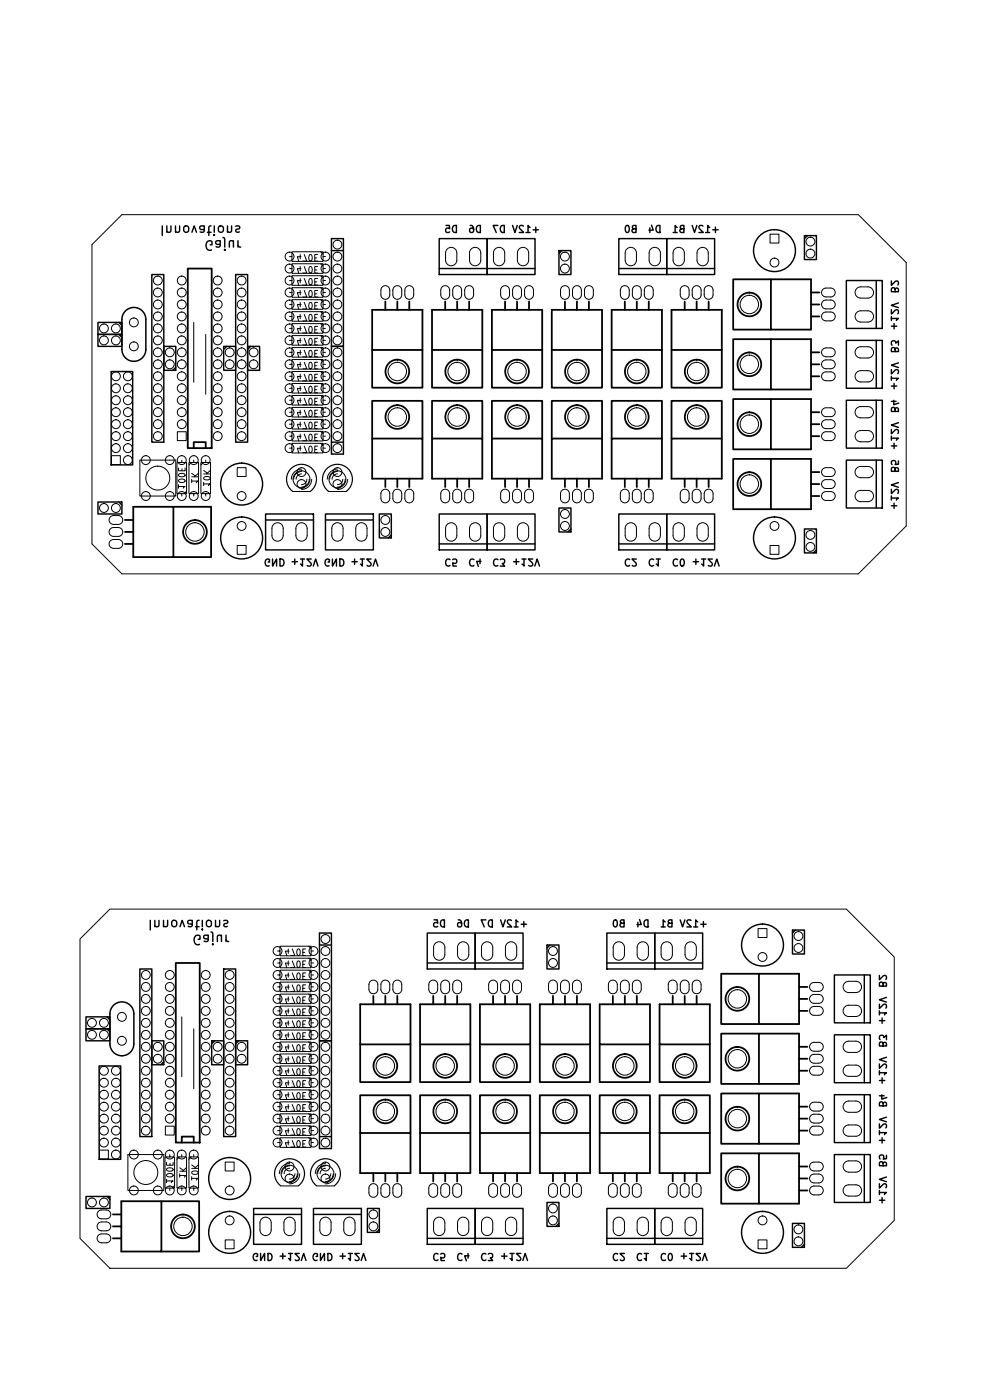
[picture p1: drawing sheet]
<svg xmlns="http://www.w3.org/2000/svg" width="210mm" height="297mm" viewBox="0 0 210 297" stroke-linecap="round" stroke-linejoin="round" font-family="sans-serif">
<g fill="none" stroke="#000" stroke-width=".21">
<path d="M19.5 51.9l6.4-6.4h156.2l10.1 10.2v55.9l-10.1 10.1h-156.2l-6.4-6.3zM61.4 59.5h.5v-1h6.6v2h-6.6v-1M61.4 57h.5v-1h6.6v2h-6.6v-1M61.4 54.4h.5v-1h6.6v2h-6.6v-1M63.7 54v.9M63.7 56.5v1M63.7 59.1v.9M63.9 59.5h-.8l.3 1M63.9 57h-.8l.3 1M63.9 54.5h-.8l.3 1M64.5 59.1l.6 1.4h-.9M64.5 56.5l.6 1.4h-.9"/>
<path d="M64.5 54l.6 1.4h-.9M65.7 59.1h.1a.77 .77 0 0 1 .4 .7 .77 .77 0 0 1-.4 .7 .99 .99 0 0 1-.1-1.4zM65.7 56.6l.1-.1a.77 .77 0 0 1 .4 .7 .77 .77 0 0 1-.4 .7 .99 .99 0 0 1-.1-1.3zM65.7 54.1l.1-.1a.77 .77 0 0 1 .4 .7 .77 .77 0 0 1-.4 .7 .99 .99 0 0 1-.1-1.3zM66.8 59.8h.4M66.8 57.3h.4M66.8 54.7h.4M67.4 59.1h-.6v1.4h.6M67.4 56.5h-.6v1.4h.6M67.4 54h-.6v1.4h.6M68 58.5l.5 .5M68 56l.5 .5"/>
<path d="M68 53.4l.5 .5M68.5 59.5h.5M68.5 57h.5M68.5 54.4h.5M94.7 53a1.19 1.19 0 0 1 1.4-.5 1.19 1.19 0 0 1 .8 1.2v1.5a1.2 1.2 0 0 1-1.2 1.2 1.2 1.2 0 0 1-1.2-1.2v-1.5zM99.8 53a1.19 1.19 0 0 1 1.4-.5 1.19 1.19 0 0 1 .8 1.2v1.5a1.2 1.2 0 0 1-1.2 1.2 1.2 1.2 0 0 1-1.2-1.2v-1.5zM104.9 53a1.19 1.19 0 0 1 1.3-.5 1.19 1.19 0 0 1 .9 1.2v1.5a1.2 1.2 0 0 1-1.2 1.2 1.2 1.2 0 0 1-1.2-1.2v-1.5zM110 53a1.19 1.19 0 0 1 1.3-.5 1.19 1.19 0 0 1 .8 1.2v1.5a1.2 1.2 0 0 1-1.2 1.2 1.2 1.2 0 0 1-1.1-1.2v-1.5zM132.8 53a1.19 1.19 0 0 1 1.4-.5 1.19 1.19 0 0 1 .8 1.2v1.5a1.2 1.2 0 0 1-1.2 1.2 1.2 1.2 0 0 1-1.2-1.2v-1.5zM137.9 53a1.19 1.19 0 0 1 1.4-.5 1.19 1.19 0 0 1 .8 1.2v1.5a1.2 1.2 0 0 1-1.2 1.2 1.2 1.2 0 0 1-1.2-1.2v-1.5zM143 53a1.19 1.19 0 0 1 1.3-.5 1.19 1.19 0 0 1 .9 1.2v1.5a1.2 1.2 0 0 1-1.2 1.2 1.2 1.2 0 0 1-1.2-1.2v-1.5zM148.1 53a1.19 1.19 0 0 1 1.3-.5 1.19 1.19 0 0 1 .8 1.2v1.5a1.2 1.2 0 0 1-1.2 1.2 1.2 1.2 0 0 1-1.1-1.2v-1.5z"/>
<path d="M163.3 49.7h1.9v1.9h-1.9zM41.1 68.4v12.7M43.6 70.9v12.7M61.4 79.8h.5v-1h6.6v2h-6.6v-1M61.4 74.8h.5v-1.1h6.6v2.1h-6.6v-1M61.4 77.3h.5v-1h6.6v2h-6.6v-1M61.4 69.7h.5v-1h6.6v2h-6.6v-1M61.4 67.1h.5v-1h6.6v2h-6.6v-1M61.4 64.6h.5v-1h6.6v2h-6.6v-1M61.4 62.1h.5v-1.1h6.6v2.1h-6.6v-1M61.4 72.2h.5v-1h6.6v2h-6.6v-1M63.7 61.6v.9"/>
<path d="M63.7 64.2v.9M63.7 66.7v.9M63.7 69.2v1M63.7 71.8v.9M63.7 74.3v.9M63.7 76.9v.9M63.7 79.4v.9M63.9 79.9h-.8l.3 1M63.9 74.8h-.8l.3 1M63.9 77.3h-.8l.3 1M63.9 69.7h-.8l.3 1M63.9 67.2h-.8l.3 1"/>
<path d="M63.9 64.6h-.8l.3 1M63.9 62.1h-.8l.3 1M63.9 72.2h-.8l.3 1M64.5 79.4l.6 1.4h-.9M64.5 74.3l.6 1.4h-.9M64.5 76.9l.6 1.3h-.9M64.5 69.2l.6 1.4h-.9M64.5 66.7l.6 1.4h-.9M64.5 64.2l.6 1.3h-.9M64.5 61.6l.6 1.4h-.9M64.5 71.8l.6 1.4h-.9M65.7 79.5l.1-.1a.77 .77 0 0 1 .4 .7 .77 .77 0 0 1-.4 .7 .99 .99 0 0 1-.1-1.3z"/>
<path d="M65.7 74.4l.1-.1a.77 .77 0 0 1 .4 .7 .77 .77 0 0 1-.4 .7 .99 .99 0 0 1-.1-1.3zM65.7 76.9h.1a.77 .77 0 0 1 .4 .7 .77 .77 0 0 1-.4 .6 .99 .99 0 0 1-.1-1.3zM65.7 69.3l.1-.1a.77 .77 0 0 1 .4 .7 .77 .77 0 0 1-.4 .7 .99 .99 0 0 1-.1-1.3zM65.7 66.8l.1-.1a.77 .77 0 0 1 .4 .7 .77 .77 0 0 1-.4 .7 .99 .99 0 0 1-.1-1.3zM65.7 64.2h.1a.77 .77 0 0 1 .4 .7 .77 .77 0 0 1-.4 .6 .99 .99 0 0 1-.1-1.3zM65.7 61.7l.1-.1a.77 .77 0 0 1 .4 .7 .77 .77 0 0 1-.4 .7 .99 .99 0 0 1-.1-1.3zM65.7 71.8h.1a.77 .77 0 0 1 .4 .7 .77 .77 0 0 1-.4 .7 .99 .99 0 0 1-.1-1.4zM66.8 75h.4M66.8 77.6h.4M66.8 70h.4M66.8 67.4h.4M66.8 64.9h.4"/>
<path d="M66.8 62.3h.4M66.8 72.5h.4M67.4 79.4h-.6v1.4h.6M67.4 74.3h-.6v1.4h.6M67.4 76.9h-.6v1.3h.6M67.4 69.2h-.6v1.4h.6M67.4 66.7h-.6v1.4h.6M67.4 64.2h-.6v1.3h.6M67.4 61.6h-.6v1.4h.6M67.4 71.8h-.6v1.4h.6M68 78.8l.5 .5M68 73.7l.5 .5"/>
<path d="M68 76.3l.5 .5M68 68.7l.5 .5M68 66.1l.5 .5M68 63.6l.5 .5M68 61l.5 .5M68 71.2l.5 .5M68.5 79.8h.5M68.5 74.8h.5M68.5 77.3h.5M68.5 69.7h.5M68.5 67.1h.5M68.5 64.6h.5"/>
<path d="M68.5 62.1h.5M68.5 72.2h.5M81.1 60.9a.94 .94 0 0 1 1-.2 .94 .94 0 0 1 .6 .8v1.1a.94 .94 0 0 1-1 .9 .94 .94 0 0 1-.9-.9v-1.1zM83.6 60.9a.94 .94 0 0 1 1-.2 .94 .94 0 0 1 .6 .8v1.1a.94 .94 0 0 1-.9 .9 .94 .94 0 0 1-1-.9v-1.1zM86.2 60.9a.94 .94 0 0 1 1-.2 .94 .94 0 0 1 .6 .8v1.1a.94 .94 0 0 1-1 .9 .94 .94 0 0 1-.9-.9v-1.1zM93.8 60.9a.94 .94 0 0 1 1-.2 .94 .94 0 0 1 .6 .8v1.1a.94 .94 0 0 1-1 .9 .94 .94 0 0 1-.9-.9v-1.1zM96.3 60.9a.94 .94 0 0 1 1-.2 .94 .94 0 0 1 .6 .8v1.1a.94 .94 0 0 1-.9 .9 .94 .94 0 0 1-1-.9v-1.1zM98.9 60.9a.94 .94 0 0 1 1-.2 .94 .94 0 0 1 .6 .8v1.1a.94 .94 0 0 1-1 .9 .94 .94 0 0 1-.9-.9v-1.1zM106.5 60.9a.94 .94 0 0 1 1-.2 .94 .94 0 0 1 .6 .8v1.1a.94 .94 0 0 1-1 .9 .94 .94 0 0 1-.9-.9v-1.1zM109 60.9a.94 .94 0 0 1 1-.2 .94 .94 0 0 1 .6 .8v1.1a.94 .94 0 0 1-.9 .9 .94 .94 0 0 1-1-.9v-1.1zM111.6 60.9a.94 .94 0 0 1 1-.2 .94 .94 0 0 1 .6 .8v1.1a.94 .94 0 0 1-1 .9 .94 .94 0 0 1-.9-.9v-1.1zM119.2 60.9a.94 .94 0 0 1 1-.2 .94 .94 0 0 1 .6 .8v1.1a.94 .94 0 0 1-1 .9 .94 .94 0 0 1-.9-.9v-1.1z"/>
<path d="M121.7 60.9a.94 .94 0 0 1 1-.2 .94 .94 0 0 1 .6 .8v1.1a.94 .94 0 0 1-.9 .9 .94 .94 0 0 1-1-.9v-1.1zM124.3 60.9a.94 .94 0 0 1 1-.2 .94 .94 0 0 1 .6 .8v1.1a.94 .94 0 0 1-1 .9 .94 .94 0 0 1-.9-.9v-1.1zM131.9 60.9a.94 .94 0 0 1 1-.2 .94 .94 0 0 1 .6 .8v1.1a.94 .94 0 0 1-1 .9 .94 .94 0 0 1-.9-.9v-1.1zM134.4 60.9a.94 .94 0 0 1 1-.2 .94 .94 0 0 1 .6 .8v1.1a.94 .94 0 0 1-.9 .9 .94 .94 0 0 1-1-.9v-1.1zM137 60.9a.94 .94 0 0 1 1-.2 .94 .94 0 0 1 .6 .8v1.1a.94 .94 0 0 1-1 .9 .94 .94 0 0 1-.9-.9v-1.1zM144.6 60.9a.94 .94 0 0 1 1-.2 .94 .94 0 0 1 .6 .8v1.1a.94 .94 0 0 1-1 .9 .94 .94 0 0 1-.9-.9v-1.1zM147.1 60.9a.94 .94 0 0 1 1-.2 .94 .94 0 0 1 .6 .8v1.1a.94 .94 0 0 1-.9 .9 .94 .94 0 0 1-1-.9v-1.1zM149.7 60.9a.94 .94 0 0 1 1-.2 .94 .94 0 0 1 .6 .8v1.1a.94 .94 0 0 1-1 .9 .94 .94 0 0 1-.9-.9v-1.1zM174.5 63.9a1.89 1.89 0 0 1 2.6 .3 .94 .94 0 0 1-.9 1.3h-1a.94 .94 0 0 1-.9-.5 .94 .94 0 0 1 .2-1.1zM174.5 61.4a1.89 1.89 0 0 1 2.6 .3 .94 .94 0 0 1-.9 1.3h-1a.94 .94 0 0 1-.9-.6 .94 .94 0 0 1 .2-1zM174.5 66.5a1.89 1.89 0 0 1 2.6 .3 .94 .94 0 0 1-.9 1.3h-1a.94 .94 0 0 1-.9-.6 .94 .94 0 0 1 .2-1zM174.5 76.6a1.89 1.89 0 0 1 2.6 .3 .94 .94 0 0 1-.9 1.3h-1a.94 .94 0 0 1-.9-.5 .94 .94 0 0 1 .2-1.1z"/>
<path d="M174.5 74.1a1.89 1.89 0 0 1 2.6 .3 .94 .94 0 0 1-.9 1.3h-1a.94 .94 0 0 1-.9-.6 .94 .94 0 0 1 .2-1zM174.5 79.2a1.89 1.89 0 0 1 2.6 .3 .94 .94 0 0 1-.9 1.3h-1a.94 .94 0 0 1-.9-.6 .94 .94 0 0 1 .2-1zM181.9 73.8a3.8 3.8 0 0 1 2.6-.2 1.2 1.2 0 0 1 .8 1.3 1.2 1.2 0 0 1-1.2 1h-1.5a1.19 1.19 0 0 1-1.2-.8 1.19 1.19 0 0 1 .5-1.3zM181.9 78.9a3.8 3.8 0 0 1 2.6-.2 1.2 1.2 0 0 1 .8 1.3 1.2 1.2 0 0 1-1.2 1h-1.5a1.19 1.19 0 0 1-1.2-.8 1.19 1.19 0 0 1 .5-1.3zM181.9 61.1a3.8 3.8 0 0 1 2.6-.2 1.2 1.2 0 0 1 .8 1.3 1.2 1.2 0 0 1-1.2 1h-1.5a1.19 1.19 0 0 1-1.2-.8 1.19 1.19 0 0 1 .5-1.3zM181.9 66.2a3.8 3.8 0 0 1 2.6-.2 1.2 1.2 0 0 1 .8 1.3 1.2 1.2 0 0 1-1.2 1h-1.5a1.19 1.19 0 0 1-1.2-.8 1.19 1.19 0 0 1 .5-1.3zM23.6 96.7h1.9v1.9h-1.9zM29.7 97.6h7.6v7.6h-7.6zM37.6 91.6h1.9v1.9h-1.9zM37.9 99.3v.6h1.4v-.6M38.6 97.6v.5h1v6.6h-2.1v-6.6h1.1M38.6 99.5v.4"/>
<path d="M40.6 98.1l-.5 .5M41.1 97.6v.5M43.1 98.1l-.5 .5M43.2 99.8l.8 .6M43.6 97.6v.5M44.6 99.8l-.8 .7M50.3 99.2h1.9v1.9h-1.9zM61.4 92.5h.5v-1h6.6v2h-6.6v-1M61.4 82.4h.5v-1h6.6v2h-6.6v-1M61.4 84.9h.5v-1h6.6v2h-6.6v-1M61.4 87.5h.5v-1.1h6.6v2.1h-6.6v-1M61.4 90h.5v-1h6.6v2h-6.6v-1"/>
<path d="M61.4 95.1h.5v-1h6.6v2h-6.6v-1M63.7 81.9v1M63.7 84.5v.9M63.7 87v.9M63.7 89.6v.9M63.7 92.1v.9M63.7 94.6v1M63.9 82.4h-.8l.3 1M63.9 84.9h-.8l.3 1M63.9 87.5h-.8l.3 1M63.9 90h-.8l.3 1M63.9 95.1h-.8l.3 1"/>
<path d="M63.9 92.6h-.8l.3 1M64 99.5a2.16 2.16 0 0 0-2.2 2.2M64.5 81.9l.6 1.4h-.9M64.5 84.5l.6 1.4h-.9M64.5 87l.6 1.4h-.9M64.5 89.6l.6 1.3h-.9M64.5 94.6l.6 1.4h-.9M64.5 92.1l.6 1.4h-.9M65.7 82l.1-.1a.77 .77 0 0 1 .4 .7 .77 .77 0 0 1-.4 .7 .99 .99 0 0 1-.1-1.3zM65.7 84.5h.1a.77 .77 0 0 1 .4 .7 .77 .77 0 0 1-.4 .7 .99 .99 0 0 1-.1-1.4zM65.7 87.1l.1-.1a.77 .77 0 0 1 .4 .7 .77 .77 0 0 1-.4 .7 .99 .99 0 0 1-.1-1.3zM65.7 89.6h.1a.77 .77 0 0 1 .4 .7 .77 .77 0 0 1-.4 .6 .99 .99 0 0 1-.1-1.3z"/>
<path d="M65.7 94.7l.1-.1a.77 .77 0 0 1 .4 .7 .77 .77 0 0 1-.4 .7 .99 .99 0 0 1-.1-1.3zM65.7 92.2l.1-.1a.77 .77 0 0 1 .4 .7 .77 .77 0 0 1-.4 .7 .99 .99 0 0 1-.1-1.3zM66.8 80.1h.4M66.8 82.7h.4M66.8 85.2h.4M66.8 87.7h.4M66.8 90.3h.4M66.8 95.4h.4M66.8 92.8h.4M67.4 81.9h-.6v1.4h.6M67.4 84.5h-.6v1.4h.6M67.4 87h-.6v1.4h.6"/>
<path d="M67.4 89.6h-.6v1.3h.6M67.4 94.6h-.6v1.4h.6M67.4 92.1h-.6v1.4h.6M68 91.5l.5 .5M68 81.4l.5 .5M68 83.9l.5 .5M68 86.4l.5 .5M68 89l.5 .5M68 94.1l.5 .5M68.5 92.5h.5M68.5 82.4h.5M68.5 84.9h.5"/>
<path d="M68.5 87.5h.5M68.5 90h.5M68.5 95.1h.5M71.6 99.5a2.16 2.16 0 0 0-2.2 2.2M174.5 99.5a1.89 1.89 0 0 1 2.6 .3 .94 .94 0 0 1-.9 1.3h-1a.94 .94 0 0 1-.9-.6 .94 .94 0 0 1 .2-1zM174.5 89.3a1.89 1.89 0 0 1 2.6 .3 .94 .94 0 0 1-.9 1.3h-1a.94 .94 0 0 1-.9-.5 .94 .94 0 0 1 .2-1.1zM174.5 86.8a1.89 1.89 0 0 1 2.6 .3 .94 .94 0 0 1-.9 1.3h-1a.94 .94 0 0 1-.9-.6 .94 .94 0 0 1 .2-1zM174.5 91.9a1.89 1.89 0 0 1 2.6 .3 .94 .94 0 0 1-.9 1.3h-1a.94 .94 0 0 1-.9-.6 .94 .94 0 0 1 .2-1zM181.9 86.5a3.8 3.8 0 0 1 2.6-.2 1.2 1.2 0 0 1 .8 1.3 1.2 1.2 0 0 1-1.2 1h-1.5a1.19 1.19 0 0 1-1.2-.8 1.19 1.19 0 0 1 .5-1.3zM181.9 91.6a3.8 3.8 0 0 1 2.6-.2 1.2 1.2 0 0 1 .8 1.3 1.2 1.2 0 0 1-1.2 1h-1.5a1.19 1.19 0 0 1-1.2-.8 1.19 1.19 0 0 1 .5-1.3zM181.9 99.2a3.8 3.8 0 0 1 2.6-.2 1.2 1.2 0 0 1 .8 1.3 1.2 1.2 0 0 1-1.2 1h-1.5a1.19 1.19 0 0 1-1.2-.8 1.19 1.19 0 0 1 .5-1.3zM23.4 112.2a1.89 1.89 0 0 1 2.6 .3 .94 .94 0 0 1-.9 1.3h-1a.94 .94 0 0 1-.9-.6 .94 .94 0 0 1 .2-1z"/>
<path d="M23.4 114.7a1.89 1.89 0 0 1 2.6 .3 .94 .94 0 0 1-.9 1.3h-1a.94 .94 0 0 1-.9-.5 .94 .94 0 0 1 .2-1.1zM23.4 109.6a1.89 1.89 0 0 1 2.6 .3 .94 .94 0 0 1-.9 1.4h-1a.94 .94 0 0 1-.9-.6 .94 .94 0 0 1 .2-1.1zM37.9 103.2h1.4l-.4 .4M37.9 102.8v.8M37.9 101.8a.87 .87 0 0 1 1.4 .3 .83 .83 0 0 1-1.4-.2zM37.9 100.6a.87 .87 0 0 1 1.4 .2 .83 .83 0 0 1-1.4-.1zM38.6 104.7v.5M39.6 104.2l-.5 .5M40.7 102.1h1.4l-.4 .3M40.7 101.7v.7M40.7 101.1h1.4M40.7 100.4l.8 .6"/>
<path d="M41.1 104.7h1v-6.6h-2v6.6h1v.5M42.1 100.4l-.8 .7M43.2 102.7h1.4l-.4 .3M43.2 102.3v.7M43.2 100.5h1.4M43.3 101.3a.87 .87 0 0 1 1.3 .2 .83 .83 0 0 1-1.4-.1zM43.6 104.7h1.1v-6.6h-2.1v6.6h1v.5M50.3 115.7h1.9v1.9h-1.9zM57.9 111.4a1.19 1.19 0 0 1 1.3-.4 1.19 1.19 0 0 1 .9 1.1v1.5a1.19 1.19 0 0 1-1.2 1.2 1.19 1.19 0 0 1-1.2-1.2v-1.5zM62.1 104.3h3.8M63 111.4a1.19 1.19 0 0 1 1.3-.4 1.19 1.19 0 0 1 .9 1.1v1.5a1.2 1.2 0 0 1-1.2 1.2 1.2 1.2 0 0 1-1.2-1.2v-1.5zM64 100.5a1.14 1.14 0 0 0-1.2 1.2"/>
<path d="M64 100a1.65 1.65 0 0 0-1.7 1.7M65.1 101.7a1.14 1.14 0 0 1-1.1 1.1M65.6 101.7a1.65 1.65 0 0 1-1.6 1.6M66.1 101.7a2.16 2.16 0 0 1-2.1 2.1M69.7 104.3h3.8M70.6 111.4a1.19 1.19 0 0 1 1.3-.4 1.19 1.19 0 0 1 .9 1.1v1.5a1.2 1.2 0 0 1-1.2 1.2 1.2 1.2 0 0 1-1.2-1.2v-1.5zM71.6 100.5a1.14 1.14 0 0 0-1.2 1.2M71.6 100a1.65 1.65 0 0 0-1.7 1.7M72.7 101.7a1.14 1.14 0 0 1-1.1 1.1M73.2 101.7a1.65 1.65 0 0 1-1.6 1.6M73.7 101.7a2.16 2.16 0 0 1-2.1 2.1M75.7 111.4a1.19 1.19 0 0 1 1.3-.4 1.19 1.19 0 0 1 .9 1.1v1.5a1.2 1.2 0 0 1-1.2 1.2 1.2 1.2 0 0 1-1.2-1.2v-1.5z"/>
<path d="M81.1 104.1a.94 .94 0 0 1 1-.2 .94 .94 0 0 1 .6 .8v1a.94 .94 0 0 1-1 1 .94 .94 0 0 1-.9-1v-1zM83.6 104.1a.94 .94 0 0 1 1-.2 .94 .94 0 0 1 .6 .8v1a.94 .94 0 0 1-.9 1 .94 .94 0 0 1-1-1v-1zM86.2 104.1a.94 .94 0 0 1 1-.2 .94 .94 0 0 1 .6 .8v1a.94 .94 0 0 1-1 1 .94 .94 0 0 1-.9-1v-1zM93.8 104.1a.94 .94 0 0 1 1-.2 .94 .94 0 0 1 .6 .8v1a.94 .94 0 0 1-1 1 .94 .94 0 0 1-.9-1v-1zM94.7 111.4a1.19 1.19 0 0 1 1.4-.4 1.19 1.19 0 0 1 .8 1.1v1.5a1.2 1.2 0 0 1-1.2 1.2 1.2 1.2 0 0 1-1.2-1.2v-1.5zM96.3 104.1a.94 .94 0 0 1 1-.2 .94 .94 0 0 1 .6 .8v1a.94 .94 0 0 1-.9 1 .94 .94 0 0 1-1-1v-1zM98.9 104.1a.94 .94 0 0 1 1-.2 .94 .94 0 0 1 .6 .8v1a.94 .94 0 0 1-1 1 .94 .94 0 0 1-.9-1v-1zM99.8 111.4a1.19 1.19 0 0 1 1.4-.4 1.19 1.19 0 0 1 .8 1.1v1.5a1.2 1.2 0 0 1-1.2 1.2 1.2 1.2 0 0 1-1.2-1.2v-1.5zM104.9 111.4a1.19 1.19 0 0 1 1.3-.4 1.19 1.19 0 0 1 .9 1.1v1.5a1.2 1.2 0 0 1-1.2 1.2 1.2 1.2 0 0 1-1.2-1.2v-1.5zM106.5 104.1a.94 .94 0 0 1 1-.2 .94 .94 0 0 1 .6 .8v1a.94 .94 0 0 1-1 1 .94 .94 0 0 1-.9-1v-1zM109 104.1a.94 .94 0 0 1 1-.2 .94 .94 0 0 1 .6 .8v1a.94 .94 0 0 1-.9 1 .94 .94 0 0 1-1-1v-1zM110 111.4a1.19 1.19 0 0 1 1.3-.4 1.19 1.19 0 0 1 .8 1.1v1.5a1.2 1.2 0 0 1-1.2 1.2 1.2 1.2 0 0 1-1.1-1.2v-1.5z"/>
<path d="M111.6 104.1a.94 .94 0 0 1 1-.2 .94 .94 0 0 1 .6 .8v1a.94 .94 0 0 1-1 1 .94 .94 0 0 1-.9-1v-1zM119.2 104.1a.94 .94 0 0 1 1-.2 .94 .94 0 0 1 .6 .8v1a.94 .94 0 0 1-1 1 .94 .94 0 0 1-.9-1v-1zM121.7 104.1a.94 .94 0 0 1 1-.2 .94 .94 0 0 1 .6 .8v1a.94 .94 0 0 1-.9 1 .94 .94 0 0 1-1-1v-1zM124.3 104.1a.94 .94 0 0 1 1-.2 .94 .94 0 0 1 .6 .8v1a.94 .94 0 0 1-1 1 .94 .94 0 0 1-.9-1v-1zM131.9 104.1a.94 .94 0 0 1 1-.2 .94 .94 0 0 1 .6 .8v1a.94 .94 0 0 1-1 1 .94 .94 0 0 1-.9-1v-1zM132.8 111.4a1.19 1.19 0 0 1 1.4-.4 1.19 1.19 0 0 1 .8 1.1v1.5a1.2 1.2 0 0 1-1.2 1.2 1.2 1.2 0 0 1-1.2-1.2v-1.5zM134.4 104.1a.94 .94 0 0 1 1-.2 .94 .94 0 0 1 .6 .8v1a.94 .94 0 0 1-.9 1 .94 .94 0 0 1-1-1v-1zM137 104.1a.94 .94 0 0 1 1-.2 .94 .94 0 0 1 .6 .8v1a.94 .94 0 0 1-1 1 .94 .94 0 0 1-.9-1v-1zM137.9 111.4a1.19 1.19 0 0 1 1.4-.4 1.19 1.19 0 0 1 .8 1.1v1.5a1.2 1.2 0 0 1-1.2 1.2 1.2 1.2 0 0 1-1.2-1.2v-1.5zM143 111.4a1.19 1.19 0 0 1 1.3-.4 1.19 1.19 0 0 1 .9 1.1v1.5a1.2 1.2 0 0 1-1.2 1.2 1.2 1.2 0 0 1-1.2-1.2v-1.5zM144.6 104.1a.94 .94 0 0 1 1-.2 .94 .94 0 0 1 .6 .8v1a.94 .94 0 0 1-1 1 .94 .94 0 0 1-.9-1v-1zM147.1 104.1a.94 .94 0 0 1 1-.2 .94 .94 0 0 1 .6 .8v1a.94 .94 0 0 1-.9 1 .94 .94 0 0 1-1-1v-1z"/>
<path d="M148.1 111.4a1.19 1.19 0 0 1 1.3-.4 1.19 1.19 0 0 1 .8 1.1v1.5a1.2 1.2 0 0 1-1.2 1.2 1.2 1.2 0 0 1-1.1-1.2v-1.5zM149.7 104.1a.94 .94 0 0 1 1-.2 .94 .94 0 0 1 .6 .8v1a.94 .94 0 0 1-1 1 .94 .94 0 0 1-.9-1v-1zM163.3 115.7h1.9v1.9h-1.9zM174.5 102a1.89 1.89 0 0 1 2.6 .3 .94 .94 0 0 1-.9 1.3h-1a.94 .94 0 0 1-.9-.5 .94 .94 0 0 1 .2-1.1zM174.5 104.6a1.89 1.89 0 0 1 2.6 .3 .94 .94 0 0 1-.9 1.3h-1a.94 .94 0 0 1-.9-.6 .94 .94 0 0 1 .2-1zM181.9 104.3a3.8 3.8 0 0 1 2.6-.2 1.2 1.2 0 0 1 .8 1.3 1.2 1.2 0 0 1-1.2 1h-1.5a1.19 1.19 0 0 1-1.2-.8 1.19 1.19 0 0 1 .5-1.3zM17 199.2l6.3-6.3h156.2l10.2 10.1v55.9l-10.2 10.2h-156.2l-6.3-6.4zM160.8 197h1.9v1.9h-1.9zM38.6 215.7v12.7M41.1 218.3v12.7M58.9 219.5h.5v-1h6.6v2h-6.6v-1M58.9 209.4h.5v-1h6.6v2h-6.6v-1"/>
<path d="M58.9 211.9h.5v-1h6.6v2h-6.6v-1M58.9 214.5h.5v-1.1h6.6v2.1h-6.6v-1M58.9 217h.5v-1h6.6v2h-6.6v-1M58.9 201.8h.5v-1.1h6.6v2.1h-6.6v-1M58.9 204.3h.5v-1h6.6v2h-6.6v-1M58.9 206.8h.5v-1h6.6v2h-6.6v-1M61.1 201.3v.9M61.1 203.9v.9M61.1 206.4v.9M61.1 208.9v1M61.1 211.5v.9M61.1 214v.9"/>
<path d="M61.1 216.6v.9M61.1 219.1v.9M61.3 219.6h-.8l.3 1M61.3 209.4h-.8l.3 1M61.3 211.9h-.8l.3 1M61.3 214.5h-.8l.3 1M61.3 217h-.8l.3 1M61.3 201.8h-.8l.3 1M61.3 204.3h-.8l.3 1M61.3 206.9h-.8l.3 1M62 219.1l.5 1.4h-.8M62 208.9l.5 1.4h-.8"/>
<path d="M62 211.5l.5 1.4h-.8M62 214l.5 1.4h-.8M62 216.6l.5 1.3h-.8M62 201.3l.5 1.4h-.8M62 203.9l.5 1.3h-.8M62 206.4l.5 1.4h-.8M63.1 219.2l.2-.1a.77 .77 0 0 1 .4 .7 .77 .77 0 0 1-.4 .7 .99 .99 0 0 1-.2-1.3zM63.1 209l.2-.1a.77 .77 0 0 1 .4 .7 .77 .77 0 0 1-.4 .7 .99 .99 0 0 1-.2-1.3zM63.1 211.5h.2a.77 .77 0 0 1 .4 .7 .77 .77 0 0 1-.4 .7 .99 .99 0 0 1-.2-1.4zM63.1 214.1l.2-.1a.77 .77 0 0 1 .4 .7 .77 .77 0 0 1-.4 .7 .99 .99 0 0 1-.2-1.3zM63.1 216.6h.2a.77 .77 0 0 1 .4 .7 .77 .77 0 0 1-.4 .6 .99 .99 0 0 1-.2-1.3zM63.1 201.4l.2-.1a.77 .77 0 0 1 .4 .7 .77 .77 0 0 1-.4 .7 .99 .99 0 0 1-.2-1.3z"/>
<path d="M63.1 203.9h.2a.77 .77 0 0 1 .4 .7 .77 .77 0 0 1-.4 .6 .99 .99 0 0 1-.2-1.3zM63.1 206.5l.2-.1a.77 .77 0 0 1 .4 .7 .77 .77 0 0 1-.4 .7 .99 .99 0 0 1-.2-1.3zM64.2 219.8h.5M64.2 209.7h.5M64.2 212.2h.5M64.2 214.7h.5M64.2 217.3h.5M64.2 202h.5M64.2 204.6h.5M64.2 207.1h.5M64.8 219.1h-.6v1.4h.6M64.8 208.9h-.6v1.4h.6"/>
<path d="M64.8 211.5h-.6v1.4h.6M64.8 214h-.6v1.4h.6M64.8 216.6h-.6v1.3h.6M64.8 201.3h-.6v1.4h.6M64.8 203.9h-.6v1.3h.6M64.8 206.4h-.6v1.4h.6M65.5 218.5l.5 .5M65.5 208.4l.5 .5M65.5 210.9l.5 .5M65.5 213.4l.5 .5M65.5 216l.5 .5M65.5 200.7l.5 .5"/>
<path d="M65.5 203.3l.5 .5M65.5 205.8l.5 .5M66 219.5h.5M66 209.4h.5M66 211.9h.5M66 214.5h.5M66 217h.5M66 201.8h.5M66 204.3h.5M66 206.8h.5M78.5 208.2a.94 .94 0 0 1 1.1-.2 .94 .94 0 0 1 .5 .9v1a.94 .94 0 0 1-.9 .9 .94 .94 0 0 1-.9-.9v-1zM81.1 208.2a.94 .94 0 0 1 1-.2 .94 .94 0 0 1 .6 .9v1a.94 .94 0 0 1-1 .9 .94 .94 0 0 1-.9-.9v-1z"/>
<path d="M83.6 208.2a.94 .94 0 0 1 1-.2 .94 .94 0 0 1 .6 .9v1a.94 .94 0 0 1-.9 .9 .94 .94 0 0 1-1-.9v-1zM91.2 208.2a.94 .94 0 0 1 1.1-.2 .94 .94 0 0 1 .5 .9v1a.94 .94 0 0 1-.9 .9 .94 .94 0 0 1-.9-.9v-1zM92.2 200.3a1.19 1.19 0 0 1 1.3-.4 1.19 1.19 0 0 1 .9 1.1v1.5a1.2 1.2 0 0 1-1.2 1.2 1.2 1.2 0 0 1-1.2-1.2v-1.5zM93.8 208.2a.94 .94 0 0 1 1-.2 .94 .94 0 0 1 .6 .9v1a.94 .94 0 0 1-1 .9 .94 .94 0 0 1-.9-.9v-1zM96.3 208.2a.94 .94 0 0 1 1-.2 .94 .94 0 0 1 .6 .9v1a.94 .94 0 0 1-.9 .9 .94 .94 0 0 1-1-.9v-1zM97.3 200.3a1.19 1.19 0 0 1 1.3-.4 1.19 1.19 0 0 1 .8 1.1v1.5a1.2 1.2 0 0 1-1.2 1.2 1.2 1.2 0 0 1-1.1-1.2v-1.5zM102.4 200.3a1.19 1.19 0 0 1 1.3-.4 1.19 1.19 0 0 1 .8 1.1v1.5a1.2 1.2 0 0 1-1.2 1.2 1.2 1.2 0 0 1-1.2-1.2v-1.5zM103.9 208.2a.94 .94 0 0 1 1.1-.2 .94 .94 0 0 1 .5 .9v1a.94 .94 0 0 1-.9 .9 .94 .94 0 0 1-.9-.9v-1zM106.5 208.2a.94 .94 0 0 1 1-.2 .94 .94 0 0 1 .6 .9v1a.94 .94 0 0 1-1 .9 .94 .94 0 0 1-.9-.9v-1zM107.4 200.3a1.19 1.19 0 0 1 1.4-.4 1.19 1.19 0 0 1 .8 1.1v1.5a1.2 1.2 0 0 1-1.2 1.2 1.2 1.2 0 0 1-1.2-1.2v-1.5zM109 208.2a.94 .94 0 0 1 1-.2 .94 .94 0 0 1 .6 .9v1a.94 .94 0 0 1-.9 .9 .94 .94 0 0 1-1-.9v-1zM116.6 208.2a.94 .94 0 0 1 1.1-.2 .94 .94 0 0 1 .5 .9v1a.94 .94 0 0 1-.9 .9 .94 .94 0 0 1-.9-.9v-1z"/>
<path d="M119.2 208.2a.94 .94 0 0 1 1-.2 .94 .94 0 0 1 .6 .9v1a.94 .94 0 0 1-1 .9 .94 .94 0 0 1-.9-.9v-1zM121.7 208.2a.94 .94 0 0 1 1-.2 .94 .94 0 0 1 .6 .9v1a.94 .94 0 0 1-.9 .9 .94 .94 0 0 1-1-.9v-1zM129.3 208.2a.94 .94 0 0 1 1.1-.2 .94 .94 0 0 1 .5 .9v1a.94 .94 0 0 1-.9 .9 .94 .94 0 0 1-.9-.9v-1zM130.3 200.3a1.19 1.19 0 0 1 1.3-.4 1.19 1.19 0 0 1 .9 1.1v1.5a1.2 1.2 0 0 1-1.2 1.2 1.2 1.2 0 0 1-1.2-1.2v-1.5zM131.9 208.2a.94 .94 0 0 1 1-.2 .94 .94 0 0 1 .6 .9v1a.94 .94 0 0 1-1 .9 .94 .94 0 0 1-.9-.9v-1zM134.4 208.2a.94 .94 0 0 1 1-.2 .94 .94 0 0 1 .6 .9v1a.94 .94 0 0 1-.9 .9 .94 .94 0 0 1-1-.9v-1zM135.4 200.3a1.19 1.19 0 0 1 1.3-.4 1.19 1.19 0 0 1 .8 1.1v1.5a1.2 1.2 0 0 1-1.2 1.2 1.2 1.2 0 0 1-1.1-1.2v-1.5zM140.5 200.3a1.19 1.19 0 0 1 1.3-.4 1.19 1.19 0 0 1 .8 1.1v1.5a1.2 1.2 0 0 1-1.2 1.2 1.2 1.2 0 0 1-1.2-1.2v-1.5zM142 208.2a.94 .94 0 0 1 1.1-.2 .94 .94 0 0 1 .5 .9v1a.94 .94 0 0 1-.9 .9 .94 .94 0 0 1-.9-.9v-1zM144.6 208.2a.94 .94 0 0 1 1-.2 .94 .94 0 0 1 .6 .9v1a.94 .94 0 0 1-1 .9 .94 .94 0 0 1-.9-.9v-1zM145.5 200.3a1.19 1.19 0 0 1 1.4-.4 1.19 1.19 0 0 1 .8 1.1v1.5a1.2 1.2 0 0 1-1.2 1.2 1.2 1.2 0 0 1-1.2-1.2v-1.5zM147.1 208.2a.94 .94 0 0 1 1-.2 .94 .94 0 0 1 .6 .9v1a.94 .94 0 0 1-.9 .9 .94 .94 0 0 1-1-.9v-1z"/>
<path d="M172 211.2a1.89 1.89 0 0 1 2.6 .3 .94 .94 0 0 1-.9 1.4h-1a.94 .94 0 0 1-.9-.6 .94 .94 0 0 1 .2-1.1zM172 208.7a1.89 1.89 0 0 1 2.6 .3 .94 .94 0 0 1-.9 1.3h-1a.94 .94 0 0 1-.9-.6 .94 .94 0 0 1 .2-1zM172 213.8a1.89 1.89 0 0 1 2.6 .3 .94 .94 0 0 1-.9 1.3h-1a.94 .94 0 0 1-.9-.6 .94 .94 0 0 1 .2-1zM179.3 208.4a3.8 3.8 0 0 1 2.6-.2 1.2 1.2 0 0 1 .8 1.4 1.2 1.2 0 0 1-1.1 1h-1.6a1.19 1.19 0 0 1-1.1-.9 1.19 1.19 0 0 1 .4-1.3zM179.3 213.5a3.8 3.8 0 0 1 2.6-.2 1.2 1.2 0 0 1 .8 1.3 1.2 1.2 0 0 1-1.1 1h-1.6a1.19 1.19 0 0 1-1.1-.8 1.19 1.19 0 0 1 .4-1.3zM35.1 238.9h1.9v1.9h-1.9zM58.9 239.9h.5v-1.1h6.6v2.1h-6.6v-1M58.9 237.3h.5v-1h6.6v2h-6.6v-1M58.9 234.8h.5v-1h6.6v2h-6.6v-1M58.9 224.6h.5v-1h6.6v2h-6.6v-1M58.9 232.2h.5v-1h6.6v2h-6.6v-1M58.9 229.7h.5v-1h6.6v2h-6.6v-1"/>
<path d="M58.9 222.1h.5v-1h6.6v2h-6.6v-1M58.9 227.2h.5v-1.1h6.6v2.1h-6.6v-1M61.1 221.6v1M61.1 224.2v.9M61.1 226.7v.9M61.1 229.3v.9M61.1 231.8v.9M61.1 234.3v1M61.1 236.9v.9M61.1 239.4v.9M61.3 239.9h-.8l.3 1M61.3 237.3h-.8l.3 1"/>
<path d="M61.3 234.8h-.8l.3 1M61.3 224.6h-.8l.3 1M61.3 232.3h-.8l.3 1M61.3 229.7h-.8l.3 1M61.3 222.1h-.8l.3 1M61.3 227.2h-.8l.3 1M62 239.4l.5 1.4h-.8M62 236.9l.5 1.4h-.8M62 234.3l.5 1.4h-.8M62 224.2l.5 1.4h-.8M62 231.8l.5 1.4h-.8M62 229.3l.5 1.3h-.8"/>
<path d="M62 221.6l.5 1.4h-.8M62 226.7l.5 1.4h-.8M63.1 239.5l.2-.1a.77 .77 0 0 1 .4 .7 .77 .77 0 0 1-.4 .7 .99 .99 0 0 1-.2-1.3zM63.1 236.9h.2a.77 .77 0 0 1 .4 .7 .77 .77 0 0 1-.4 .7 .99 .99 0 0 1-.2-1.4zM63.1 234.4l.2-.1a.77 .77 0 0 1 .4 .7 .77 .77 0 0 1-.4 .7 .99 .99 0 0 1-.2-1.3zM63.1 224.2h.2a.77 .77 0 0 1 .4 .7 .77 .77 0 0 1-.4 .7 .99 .99 0 0 1-.2-1.4zM63.1 231.9l.2-.1a.77 .77 0 0 1 .4 .7 .77 .77 0 0 1-.4 .7 .99 .99 0 0 1-.2-1.3zM63.1 229.3h.2a.77 .77 0 0 1 .4 .7 .77 .77 0 0 1-.4 .6 .99 .99 0 0 1-.2-1.3zM63.1 221.7l.2-.1a.77 .77 0 0 1 .4 .7 .77 .77 0 0 1-.4 .7 .99 .99 0 0 1-.2-1.3zM63.1 226.8l.2-.1a.77 .77 0 0 1 .4 .7 .77 .77 0 0 1-.4 .7 .99 .99 0 0 1-.2-1.3zM64.2 237.6h.5M64.2 235.1h.5"/>
<path d="M64.2 224.9h.5M64.2 232.5h.5M64.2 230h.5M64.2 222.4h.5M64.2 227.4h.5M64.8 239.4h-.6v1.4h.6M64.8 236.9h-.6v1.4h.6M64.8 234.3h-.6v1.4h.6M64.8 224.2h-.6v1.4h.6M64.8 231.8h-.6v1.4h.6M64.8 229.3h-.6v1.3h.6M64.8 221.6h-.6v1.4h.6"/>
<path d="M64.8 226.7h-.6v1.4h.6M65.5 238.8l.5 .5M65.5 236.3l.5 .5M65.5 233.8l.5 .5M65.5 223.6l.5 .5M65.5 231.2l.5 .5M65.5 228.7l.5 .5M65.5 221.1l.5 .5M65.5 226.1l.5 .5M66 239.9h.5M66 237.3h.5M66 234.8h.5"/>
<path d="M66 224.6h.5M66 232.2h.5M66 229.7h.5M66 222.1h.5M66 227.2h.5M172 236.6a1.89 1.89 0 0 1 2.6 .3 .94 .94 0 0 1-.9 1.4h-1a.94 .94 0 0 1-.9-.6 .94 .94 0 0 1 .2-1.1zM172 234.1a1.89 1.89 0 0 1 2.6 .3 .94 .94 0 0 1-.9 1.3h-1a.94 .94 0 0 1-.9-.6 .94 .94 0 0 1 .2-1zM172 239.2a1.89 1.89 0 0 1 2.6 .3 .94 .94 0 0 1-.9 1.3h-1a.94 .94 0 0 1-.9-.6 .94 .94 0 0 1 .2-1zM172 223.9a1.89 1.89 0 0 1 2.6 .3 .94 .94 0 0 1-.9 1.4h-1a.94 .94 0 0 1-.9-.6 .94 .94 0 0 1 .2-1.1zM172 221.4a1.89 1.89 0 0 1 2.6 .3 .94 .94 0 0 1-.9 1.3h-1a.94 .94 0 0 1-.9-.6 .94 .94 0 0 1 .2-1zM172 226.5a1.89 1.89 0 0 1 2.6 .3 .94 .94 0 0 1-.9 1.3h-1a.94 .94 0 0 1-.9-.6 .94 .94 0 0 1 .2-1zM179.3 233.8a3.8 3.8 0 0 1 2.6-.2 1.2 1.2 0 0 1 .8 1.4 1.2 1.2 0 0 1-1.1 1h-1.6a1.19 1.19 0 0 1-1.1-.9 1.19 1.19 0 0 1 .4-1.3z"/>
<path d="M179.3 238.9a3.8 3.8 0 0 1 2.6-.2 1.2 1.2 0 0 1 .8 1.3 1.2 1.2 0 0 1-1.1 1h-1.6a1.19 1.19 0 0 1-1.1-.8 1.19 1.19 0 0 1 .4-1.3zM179.3 221.1a3.8 3.8 0 0 1 2.6-.2 1.2 1.2 0 0 1 .8 1.4 1.2 1.2 0 0 1-1.1 1h-1.6a1.19 1.19 0 0 1-1.1-.9 1.19 1.19 0 0 1 .4-1.3zM179.3 226.2a3.8 3.8 0 0 1 2.6-.2 1.2 1.2 0 0 1 .8 1.3 1.2 1.2 0 0 1-1.1 1h-1.6a1.19 1.19 0 0 1-1.1-.8 1.19 1.19 0 0 1 .4-1.3zM20.9 259.5a1.89 1.89 0 0 1 2.5 .3 .94 .94 0 0 1-.8 1.3h-1.1a.94 .94 0 0 1-.8-.6 .94 .94 0 0 1 .2-1zM20.9 257a1.89 1.89 0 0 1 2.5 .3 .94 .94 0 0 1-.8 1.3h-1.1a.94 .94 0 0 1-.8-.6 .94 .94 0 0 1 .2-1zM21.1 244h1.9v1.9h-1.9zM27.1 244.9h7.6v7.7h-7.6zM35.3 250.5h1.4l-.4 .4M35.3 246.6v.6h1.4v-.6M35.3 250.2v.7M35.4 249.1a.87 .87 0 0 1 1.3 .3 .83 .83 0 0 1-1.4-.1zM35.4 247.9a.87 .87 0 0 1 1.3 .3 .83 .83 0 0 1-1.4-.2z"/>
<path d="M36 244.9v.5h1v6.6h-2v-6.6h1M36 252v.6M36.1 246.8v.4M37 251.5l-.5 .5M38 245.4l-.5 .5M38.1 249.4h1.4l-.4 .3M38.1 249v.7M38.1 248.5h1.4M38.1 247.7l.8 .6M38.6 252h1v-6.6h-2.1v6.6h1.1v.6M38.6 244.9v.5M39.5 247.7l-.8 .8"/>
<path d="M40.6 245.4l-.5 .5M40.7 250h1.4l-.4 .3M40.7 249.6v.7M40.7 247.9h1.4M40.7 247.1l.8 .6M40.7 248.6a.87 .87 0 0 1 1.4 .2 .83 .83 0 0 1-1.4-.1zM41.1 252h1v-6.6h-2v6.6h1v.6M41.1 244.9v.5M42.1 247.1l-.8 .8M47.8 246.5h1.9v1.9h-1.9zM55.4 258.7a1.19 1.19 0 0 1 1.3-.4 1.19 1.19 0 0 1 .8 1.1v1.5a1.2 1.2 0 0 1-1.2 1.2 1.2 1.2 0 0 1-1.2-1.2v-1.5zM58.9 242.4h.5v-1h6.6v2h-6.6v-1"/>
<path d="M59.5 251.6h3.8M60.5 258.7a1.19 1.19 0 0 1 1.3-.4 1.19 1.19 0 0 1 .8 1.1v1.5a1.2 1.2 0 0 1-1.2 1.2 1.2 1.2 0 0 1-1.2-1.2v-1.5zM61.1 242v.9M61.3 242.4h-.8l.3 1M61.4 247.9a1.14 1.14 0 0 0-1.1 1.1M61.4 247.3a1.65 1.65 0 0 0-1.6 1.7M61.4 246.8a2.16 2.16 0 0 0-2.1 2.2M62 242l.5 1.3h-.8M62.6 249a1.14 1.14 0 0 1-1.2 1.1M63.1 249a1.65 1.65 0 0 1-1.7 1.6M63.1 242h.2a.77 .77 0 0 1 .4 .7 .77 .77 0 0 1-.4 .6 .99 .99 0 0 1-.2-1.3zM63.6 249a2.16 2.16 0 0 1-2.2 2.2"/>
<path d="M64.2 240.1h.5M64.2 242.7h.5M64.8 242h-.6v1.3h.6M65.5 241.4l.5 .5M66 242.4h.5M67.1 251.6h3.8M68.1 258.7a1.19 1.19 0 0 1 1.3-.4 1.19 1.19 0 0 1 .8 1.1v1.5a1.2 1.2 0 0 1-1.2 1.2 1.2 1.2 0 0 1-1.2-1.2v-1.5zM69 247.9a1.14 1.14 0 0 0-1.1 1.1M69 247.3a1.65 1.65 0 0 0-1.6 1.7M69 246.8a2.16 2.16 0 0 0-2.1 2.2M70.2 249a1.14 1.14 0 0 1-1.2 1.1M70.7 249a1.65 1.65 0 0 1-1.7 1.6"/>
<path d="M71.2 249a2.16 2.16 0 0 1-2.2 2.2M73.2 258.7a1.19 1.19 0 0 1 1.3-.4 1.19 1.19 0 0 1 .8 1.1v1.5a1.2 1.2 0 0 1-1.2 1.2 1.2 1.2 0 0 1-1.2-1.2v-1.5zM78.5 251.4a.94 .94 0 0 1 1.1-.2 .94 .94 0 0 1 .5 .8v1.1a.94 .94 0 0 1-.9 .9 .94 .94 0 0 1-.9-.9v-1.1zM81.1 251.4a.94 .94 0 0 1 1-.2 .94 .94 0 0 1 .6 .8v1.1a.94 .94 0 0 1-1 .9 .94 .94 0 0 1-.9-.9v-1.1zM83.6 251.4a.94 .94 0 0 1 1-.2 .94 .94 0 0 1 .6 .8v1.1a.94 .94 0 0 1-.9 .9 .94 .94 0 0 1-1-.9v-1.1zM91.2 251.4a.94 .94 0 0 1 1.1-.2 .94 .94 0 0 1 .5 .8v1.1a.94 .94 0 0 1-.9 .9 .94 .94 0 0 1-.9-.9v-1.1zM92.2 258.7a1.19 1.19 0 0 1 1.3-.4 1.19 1.19 0 0 1 .9 1.1v1.5a1.2 1.2 0 0 1-1.2 1.2 1.2 1.2 0 0 1-1.2-1.2v-1.5zM93.8 251.4a.94 .94 0 0 1 1-.2 .94 .94 0 0 1 .6 .8v1.1a.94 .94 0 0 1-1 .9 .94 .94 0 0 1-.9-.9v-1.1zM96.3 251.4a.94 .94 0 0 1 1-.2 .94 .94 0 0 1 .6 .8v1.1a.94 .94 0 0 1-.9 .9 .94 .94 0 0 1-1-.9v-1.1zM97.3 258.7a1.19 1.19 0 0 1 1.3-.4 1.19 1.19 0 0 1 .8 1.1v1.5a1.2 1.2 0 0 1-1.2 1.2 1.2 1.2 0 0 1-1.1-1.2v-1.5zM102.4 258.7a1.19 1.19 0 0 1 1.3-.4 1.19 1.19 0 0 1 .8 1.1v1.5a1.2 1.2 0 0 1-1.2 1.2 1.2 1.2 0 0 1-1.2-1.2v-1.5zM103.9 251.4a.94 .94 0 0 1 1.1-.2 .94 .94 0 0 1 .5 .8v1.1a.94 .94 0 0 1-.9 .9 .94 .94 0 0 1-.9-.9v-1.1z"/>
<path d="M106.5 251.4a.94 .94 0 0 1 1-.2 .94 .94 0 0 1 .6 .8v1.1a.94 .94 0 0 1-1 .9 .94 .94 0 0 1-.9-.9v-1.1zM107.4 258.7a1.19 1.19 0 0 1 1.4-.4 1.19 1.19 0 0 1 .8 1.1v1.5a1.2 1.2 0 0 1-1.2 1.2 1.2 1.2 0 0 1-1.2-1.2v-1.5zM109 251.4a.94 .94 0 0 1 1-.2 .94 .94 0 0 1 .6 .8v1.1a.94 .94 0 0 1-.9 .9 .94 .94 0 0 1-1-.9v-1.1zM116.6 251.4a.94 .94 0 0 1 1.1-.2 .94 .94 0 0 1 .5 .8v1.1a.94 .94 0 0 1-.9 .9 .94 .94 0 0 1-.9-.9v-1.1zM119.2 251.4a.94 .94 0 0 1 1-.2 .94 .94 0 0 1 .6 .8v1.1a.94 .94 0 0 1-1 .9 .94 .94 0 0 1-.9-.9v-1.1zM121.7 251.4a.94 .94 0 0 1 1-.2 .94 .94 0 0 1 .6 .8v1.1a.94 .94 0 0 1-.9 .9 .94 .94 0 0 1-1-.9v-1.1zM129.3 251.4a.94 .94 0 0 1 1.1-.2 .94 .94 0 0 1 .5 .8v1.1a.94 .94 0 0 1-.9 .9 .94 .94 0 0 1-.9-.9v-1.1zM130.3 258.7a1.19 1.19 0 0 1 1.3-.4 1.19 1.19 0 0 1 .9 1.1v1.5a1.2 1.2 0 0 1-1.2 1.2 1.2 1.2 0 0 1-1.2-1.2v-1.5zM131.9 251.4a.94 .94 0 0 1 1-.2 .94 .94 0 0 1 .6 .8v1.1a.94 .94 0 0 1-1 .9 .94 .94 0 0 1-.9-.9v-1.1zM134.4 251.4a.94 .94 0 0 1 1-.2 .94 .94 0 0 1 .6 .8v1.1a.94 .94 0 0 1-.9 .9 .94 .94 0 0 1-1-.9v-1.1zM135.4 258.7a1.19 1.19 0 0 1 1.3-.4 1.19 1.19 0 0 1 .8 1.1v1.5a1.2 1.2 0 0 1-1.2 1.2 1.2 1.2 0 0 1-1.1-1.2v-1.5zM140.5 258.7a1.19 1.19 0 0 1 1.3-.4 1.19 1.19 0 0 1 .8 1.1v1.5a1.2 1.2 0 0 1-1.2 1.2 1.2 1.2 0 0 1-1.2-1.2v-1.5z"/>
<path d="M142 251.4a.94 .94 0 0 1 1.1-.2 .94 .94 0 0 1 .5 .8v1.1a.94 .94 0 0 1-.9 .9 .94 .94 0 0 1-.9-.9v-1.1zM144.6 251.4a.94 .94 0 0 1 1-.2 .94 .94 0 0 1 .6 .8v1.1a.94 .94 0 0 1-1 .9 .94 .94 0 0 1-.9-.9v-1.1zM145.5 258.7a1.19 1.19 0 0 1 1.4-.4 1.19 1.19 0 0 1 .8 1.1v1.5a1.2 1.2 0 0 1-1.2 1.2 1.2 1.2 0 0 1-1.2-1.2v-1.5zM147.1 251.4a.94 .94 0 0 1 1-.2 .94 .94 0 0 1 .6 .8v1.1a.94 .94 0 0 1-.9 .9 .94 .94 0 0 1-1-.9v-1.1zM172 249.3a1.89 1.89 0 0 1 2.6 .3 .94 .94 0 0 1-.9 1.4h-1a.94 .94 0 0 1-.9-.6 .94 .94 0 0 1 .2-1.1zM172 246.8a1.89 1.89 0 0 1 2.6 .3 .94 .94 0 0 1-.9 1.3h-1a.94 .94 0 0 1-.9-.6 .94 .94 0 0 1 .2-1zM172 251.9a1.89 1.89 0 0 1 2.6 .3 .94 .94 0 0 1-.9 1.3h-1a.94 .94 0 0 1-.9-.6 .94 .94 0 0 1 .2-1zM179.3 246.5a3.8 3.8 0 0 1 2.6-.2 1.2 1.2 0 0 1 .8 1.4 1.2 1.2 0 0 1-1.1 1h-1.6a1.19 1.19 0 0 1-1.1-.9 1.19 1.19 0 0 1 .4-1.3zM179.3 251.6a3.8 3.8 0 0 1 2.6-.2 1.2 1.2 0 0 1 .8 1.3 1.2 1.2 0 0 1-1.1 1h-1.6a1.19 1.19 0 0 1-1.1-.8 1.19 1.19 0 0 1 .4-1.3zM20.9 262a1.89 1.89 0 0 1 2.5 .3 .94 .94 0 0 1-.8 1.4h-1.1a.94 .94 0 0 1-.8-.6 .94 .94 0 0 1 .2-1.1zM47.8 263h1.9v1.9h-1.9zM160.8 263h1.9v1.9h-1.9z"/>
<circle cx="33.5" cy="59.5" r=".94"/>
<circle cx="38.6" cy="59.5" r=".94"/>
<circle cx="46.2" cy="59.5" r=".94"/>
<circle cx="51.3" cy="59.5" r=".94"/>
<circle cx="61.4" cy="54.4" r=".94"/>
<circle cx="61.4" cy="59.5" r=".94"/>
<circle cx="61.4" cy="57" r=".94"/>
<circle cx="69" cy="54.4" r=".94"/>
<circle cx="69" cy="59.5" r=".94"/>
<circle cx="69" cy="57" r=".94"/>
<circle cx="71.6" cy="51.9" r=".94"/>
<circle cx="71.6" cy="57" r=".94"/>
<circle cx="71.6" cy="59.5" r=".94"/>
<circle cx="71.6" cy="54.4" r=".94"/>
<circle cx="119.8" cy="54.4" r=".94"/>
<circle cx="119.8" cy="57" r=".94"/>
<circle cx="164.3" cy="55.7" r=".94"/>
<circle cx="171.9" cy="53.8" r=".94"/>
<circle cx="171.9" cy="51.3" r=".94"/>
<circle cx="22" cy="69.7" r=".94"/>
<circle cx="22" cy="72.2" r=".94"/>
<circle cx="24.6" cy="69.7" r=".94"/>
<circle cx="24.6" cy="72.2" r=".94"/>
<circle cx="24.6" cy="79.8" r=".94"/>
<circle cx="27.1" cy="79.8" r=".94"/>
<circle cx="28.4" cy="73.5" r=".94"/>
<circle cx="28.4" cy="68.4" r=".94"/>
<circle cx="33.5" cy="69.7" r=".94"/>
<circle cx="33.5" cy="67.1" r=".94"/>
<circle cx="33.5" cy="72.2" r=".94"/>
<circle cx="33.5" cy="74.8" r=".94"/>
<circle cx="33.5" cy="64.6" r=".94"/>
<circle cx="33.5" cy="79.8" r=".94"/>
<circle cx="33.5" cy="77.3" r=".94"/>
<circle cx="33.5" cy="62.1" r=".94"/>
<circle cx="36" cy="74.8" r=".94"/>
<circle cx="36" cy="77.3" r=".94"/>
<circle cx="38.6" cy="77.3" r=".94"/>
<circle cx="38.6" cy="72.2" r=".94"/>
<circle cx="38.6" cy="69.7" r=".94"/>
<circle cx="38.6" cy="79.8" r=".94"/>
<circle cx="38.6" cy="74.8" r=".94"/>
<circle cx="38.6" cy="64.6" r=".94"/>
<circle cx="38.6" cy="62.1" r=".94"/>
<circle cx="38.6" cy="67.1" r=".94"/>
<circle cx="46.2" cy="79.8" r=".94"/>
<circle cx="46.2" cy="72.2" r=".94"/>
<circle cx="46.2" cy="69.7" r=".94"/>
<circle cx="46.2" cy="62.1" r=".94"/>
<circle cx="46.2" cy="64.6" r=".94"/>
<circle cx="46.2" cy="77.3" r=".94"/>
<circle cx="46.2" cy="67.1" r=".94"/>
<circle cx="46.2" cy="74.8" r=".94"/>
<circle cx="48.7" cy="74.8" r=".94"/>
<circle cx="48.7" cy="77.3" r=".94"/>
<circle cx="51.3" cy="62.1" r=".94"/>
<circle cx="51.3" cy="67.1" r=".94"/>
<circle cx="51.3" cy="69.7" r=".94"/>
<circle cx="51.3" cy="74.8" r=".94"/>
<circle cx="51.3" cy="77.3" r=".94"/>
<circle cx="51.3" cy="64.6" r=".94"/>
<circle cx="51.3" cy="72.2" r=".94"/>
<circle cx="51.3" cy="79.8" r=".94"/>
<circle cx="53.8" cy="74.8" r=".94"/>
<circle cx="53.8" cy="77.3" r=".94"/>
<circle cx="61.4" cy="74.8" r=".94"/>
<circle cx="61.4" cy="79.8" r=".94"/>
<circle cx="61.4" cy="77.3" r=".94"/>
<circle cx="61.4" cy="64.6" r=".94"/>
<circle cx="61.4" cy="72.2" r=".94"/>
<circle cx="61.4" cy="62.1" r=".94"/>
<circle cx="61.4" cy="67.1" r=".94"/>
<circle cx="61.4" cy="69.7" r=".94"/>
<circle cx="69" cy="74.8" r=".94"/>
<circle cx="69" cy="62.1" r=".94"/>
<circle cx="69" cy="79.8" r=".94"/>
<circle cx="69" cy="77.3" r=".94"/>
<circle cx="69" cy="64.6" r=".94"/>
<circle cx="69" cy="72.2" r=".94"/>
<circle cx="69" cy="69.7" r=".94"/>
<circle cx="69" cy="67.1" r=".94"/>
<circle cx="71.6" cy="64.6" r=".94"/>
<circle cx="71.6" cy="69.7" r=".94"/>
<circle cx="71.6" cy="62.1" r=".94"/>
<circle cx="71.6" cy="67.1" r=".94"/>
<circle cx="71.6" cy="74.8" r=".94"/>
<circle cx="71.6" cy="72.2" r=".94"/>
<circle cx="71.6" cy="77.3" r=".94"/>
<circle cx="71.6" cy="79.8" r=".94"/>
<circle cx="84.3" cy="78.8" r="1.96"/>
<circle cx="97" cy="78.8" r="1.96"/>
<circle cx="109.7" cy="78.8" r="1.96"/>
<circle cx="122.4" cy="78.8" r="1.96"/>
<circle cx="135.1" cy="78.8" r="1.96"/>
<circle cx="147.8" cy="78.8" r="1.96"/>
<circle cx="159" cy="64.6" r="1.96"/>
<circle cx="159" cy="77.3" r="1.96"/>
<circle cx="24.6" cy="92.5" r=".94"/>
<circle cx="24.6" cy="84.9" r=".94"/>
<circle cx="24.6" cy="82.4" r=".94"/>
<circle cx="24.6" cy="90" r=".94"/>
<circle cx="24.6" cy="95.1" r=".94"/>
<circle cx="24.6" cy="87.5" r=".94"/>
<circle cx="27.1" cy="92.5" r=".94"/>
<circle cx="27.1" cy="97.6" r=".94"/>
<circle cx="27.1" cy="95.1" r=".94"/>
<circle cx="27.1" cy="87.5" r=".94"/>
<circle cx="27.1" cy="84.9" r=".94"/>
<circle cx="27.1" cy="82.4" r=".94"/>
<circle cx="27.1" cy="90" r=".94"/>
<circle cx="30.9" cy="97.6" r=".94"/>
<circle cx="33.5" cy="82.4" r=".94"/>
<circle cx="33.5" cy="92.5" r=".94"/>
<circle cx="33.5" cy="87.5" r=".94"/>
<circle cx="33.5" cy="90" r=".94"/>
<circle cx="33.5" cy="84.9" r=".94"/>
<circle cx="36" cy="97.6" r=".94"/>
<circle cx="38.6" cy="97.6" r=".94"/>
<circle cx="38.6" cy="90" r=".94"/>
<circle cx="38.6" cy="87.5" r=".94"/>
<circle cx="38.6" cy="84.9" r=".94"/>
<circle cx="38.6" cy="82.4" r=".94"/>
<circle cx="41.1" cy="97.6" r=".94"/>
<circle cx="43.6" cy="97.6" r=".94"/>
<circle cx="46.2" cy="90" r=".94"/>
<circle cx="46.2" cy="84.9" r=".94"/>
<circle cx="46.2" cy="87.5" r=".94"/>
<circle cx="46.2" cy="82.4" r=".94"/>
<circle cx="46.2" cy="92.5" r=".94"/>
<circle cx="51.3" cy="87.5" r=".94"/>
<circle cx="51.3" cy="90" r=".94"/>
<circle cx="51.3" cy="92.5" r=".94"/>
<circle cx="51.3" cy="84.9" r=".94"/>
<circle cx="51.3" cy="82.4" r=".94"/>
<circle cx="61.4" cy="84.9" r=".94"/>
<circle cx="61.4" cy="95.1" r=".94"/>
<circle cx="61.4" cy="82.4" r=".94"/>
<circle cx="61.4" cy="87.5" r=".94"/>
<circle cx="61.4" cy="90" r=".94"/>
<circle cx="61.4" cy="92.5" r=".94"/>
<circle cx="69" cy="87.5" r=".94"/>
<circle cx="69" cy="84.9" r=".94"/>
<circle cx="69" cy="95.1" r=".94"/>
<circle cx="69" cy="90" r=".94"/>
<circle cx="69" cy="82.4" r=".94"/>
<circle cx="69" cy="92.5" r=".94"/>
<circle cx="71.6" cy="84.9" r=".94"/>
<circle cx="71.6" cy="82.4" r=".94"/>
<circle cx="71.6" cy="95.1" r=".94"/>
<circle cx="71.6" cy="92.5" r=".94"/>
<circle cx="71.6" cy="87.5" r=".94"/>
<circle cx="71.6" cy="90" r=".94"/>
<circle cx="84.3" cy="88.5" r="1.96"/>
<circle cx="97" cy="88.5" r="1.96"/>
<circle cx="109.7" cy="88.5" r="1.96"/>
<circle cx="122.4" cy="88.5" r="1.96"/>
<circle cx="135.1" cy="88.5" r="1.96"/>
<circle cx="147.8" cy="88.5" r="1.96"/>
<circle cx="159" cy="90" r="1.96"/>
<circle cx="22" cy="107.8" r=".94"/>
<circle cx="24.6" cy="107.8" r=".94"/>
<circle cx="30.9" cy="105.2" r=".94"/>
<circle cx="33.5" cy="101.4" r="2.54"/>
<circle cx="36" cy="105.2" r=".94"/>
<circle cx="38.6" cy="105.2" r=".94"/>
<circle cx="41.1" cy="105.2" r=".94"/>
<circle cx="41.3" cy="112.9" r="1.96"/>
<circle cx="43.6" cy="105.2" r=".94"/>
<circle cx="51.3" cy="111.6" r=".94"/>
<circle cx="51.3" cy="105.2" r=".94"/>
<circle cx="64" cy="100.2" r=".94"/>
<circle cx="64" cy="102.7" r=".94"/>
<circle cx="64" cy="101.7" r="1.8"/>
<circle cx="71.6" cy="100.2" r=".94"/>
<circle cx="71.6" cy="102.7" r=".94"/>
<circle cx="71.6" cy="101.7" r="1.8"/>
<circle cx="81.7" cy="110.3" r=".94"/>
<circle cx="81.7" cy="112.9" r=".94"/>
<circle cx="119.8" cy="109" r=".94"/>
<circle cx="119.8" cy="111.6" r=".94"/>
<circle cx="159" cy="102.7" r="1.96"/>
<circle cx="164.3" cy="111.6" r=".94"/>
<circle cx="171.9" cy="116" r=".94"/>
<circle cx="171.9" cy="113.5" r=".94"/>
<circle cx="69" cy="199.2" r=".94"/>
<circle cx="169.4" cy="198.6" r=".94"/>
<circle cx="19.5" cy="217" r=".94"/>
<circle cx="19.5" cy="219.5" r=".94"/>
<circle cx="22" cy="219.5" r=".94"/>
<circle cx="22" cy="217" r=".94"/>
<circle cx="25.9" cy="215.7" r=".94"/>
<circle cx="30.9" cy="217" r=".94"/>
<circle cx="30.9" cy="219.5" r=".94"/>
<circle cx="30.9" cy="206.8" r=".94"/>
<circle cx="30.9" cy="214.5" r=".94"/>
<circle cx="30.9" cy="209.4" r=".94"/>
<circle cx="30.9" cy="211.9" r=".94"/>
<circle cx="36" cy="214.5" r=".94"/>
<circle cx="36" cy="217" r=".94"/>
<circle cx="36" cy="211.9" r=".94"/>
<circle cx="36" cy="206.8" r=".94"/>
<circle cx="36" cy="219.5" r=".94"/>
<circle cx="36" cy="209.4" r=".94"/>
<circle cx="43.6" cy="206.8" r=".94"/>
<circle cx="43.6" cy="211.9" r=".94"/>
<circle cx="43.6" cy="214.5" r=".94"/>
<circle cx="43.6" cy="219.5" r=".94"/>
<circle cx="43.6" cy="209.4" r=".94"/>
<circle cx="43.6" cy="217" r=".94"/>
<circle cx="48.7" cy="214.5" r=".94"/>
<circle cx="48.7" cy="211.9" r=".94"/>
<circle cx="48.7" cy="206.8" r=".94"/>
<circle cx="48.7" cy="217" r=".94"/>
<circle cx="48.7" cy="219.5" r=".94"/>
<circle cx="48.7" cy="209.4" r=".94"/>
<circle cx="58.9" cy="209.4" r=".94"/>
<circle cx="58.9" cy="214.5" r=".94"/>
<circle cx="58.9" cy="201.8" r=".94"/>
<circle cx="58.9" cy="204.3" r=".94"/>
<circle cx="58.9" cy="206.8" r=".94"/>
<circle cx="58.9" cy="219.5" r=".94"/>
<circle cx="58.9" cy="211.9" r=".94"/>
<circle cx="58.9" cy="217" r=".94"/>
<circle cx="66.5" cy="206.8" r=".94"/>
<circle cx="66.5" cy="211.9" r=".94"/>
<circle cx="66.5" cy="209.4" r=".94"/>
<circle cx="66.5" cy="214.5" r=".94"/>
<circle cx="66.5" cy="201.8" r=".94"/>
<circle cx="66.5" cy="204.3" r=".94"/>
<circle cx="66.5" cy="219.5" r=".94"/>
<circle cx="66.5" cy="217" r=".94"/>
<circle cx="69" cy="214.5" r=".94"/>
<circle cx="69" cy="217" r=".94"/>
<circle cx="69" cy="201.8" r=".94"/>
<circle cx="69" cy="211.9" r=".94"/>
<circle cx="69" cy="219.5" r=".94"/>
<circle cx="69" cy="209.4" r=".94"/>
<circle cx="69" cy="206.8" r=".94"/>
<circle cx="69" cy="204.3" r=".94"/>
<circle cx="117.3" cy="201.8" r=".94"/>
<circle cx="117.3" cy="204.3" r=".94"/>
<circle cx="156.4" cy="211.9" r="1.96"/>
<circle cx="161.7" cy="203" r=".94"/>
<circle cx="169.4" cy="201.1" r=".94"/>
<circle cx="22" cy="237.3" r=".94"/>
<circle cx="22" cy="239.9" r=".94"/>
<circle cx="22" cy="227.2" r=".94"/>
<circle cx="22" cy="234.8" r=".94"/>
<circle cx="22" cy="232.2" r=".94"/>
<circle cx="22" cy="229.7" r=".94"/>
<circle cx="24.6" cy="227.2" r=".94"/>
<circle cx="24.6" cy="232.2" r=".94"/>
<circle cx="24.6" cy="237.3" r=".94"/>
<circle cx="24.6" cy="239.9" r=".94"/>
<circle cx="24.6" cy="234.8" r=".94"/>
<circle cx="24.6" cy="229.7" r=".94"/>
<circle cx="25.9" cy="220.8" r=".94"/>
<circle cx="30.9" cy="239.9" r=".94"/>
<circle cx="30.9" cy="234.8" r=".94"/>
<circle cx="30.9" cy="237.3" r=".94"/>
<circle cx="30.9" cy="232.2" r=".94"/>
<circle cx="30.9" cy="229.7" r=".94"/>
<circle cx="30.9" cy="224.6" r=".94"/>
<circle cx="30.9" cy="222.1" r=".94"/>
<circle cx="30.9" cy="227.2" r=".94"/>
<circle cx="33.5" cy="222.1" r=".94"/>
<circle cx="33.5" cy="224.6" r=".94"/>
<circle cx="36" cy="232.2" r=".94"/>
<circle cx="36" cy="229.7" r=".94"/>
<circle cx="36" cy="224.6" r=".94"/>
<circle cx="36" cy="222.1" r=".94"/>
<circle cx="36" cy="234.8" r=".94"/>
<circle cx="36" cy="227.2" r=".94"/>
<circle cx="36" cy="237.3" r=".94"/>
<circle cx="43.6" cy="227.2" r=".94"/>
<circle cx="43.6" cy="237.3" r=".94"/>
<circle cx="43.6" cy="234.8" r=".94"/>
<circle cx="43.6" cy="239.9" r=".94"/>
<circle cx="43.6" cy="222.1" r=".94"/>
<circle cx="43.6" cy="224.6" r=".94"/>
<circle cx="43.6" cy="229.7" r=".94"/>
<circle cx="43.6" cy="232.2" r=".94"/>
<circle cx="46.2" cy="222.1" r=".94"/>
<circle cx="46.2" cy="224.6" r=".94"/>
<circle cx="48.7" cy="222.1" r=".94"/>
<circle cx="48.7" cy="239.9" r=".94"/>
<circle cx="48.7" cy="227.2" r=".94"/>
<circle cx="48.7" cy="234.8" r=".94"/>
<circle cx="48.7" cy="224.6" r=".94"/>
<circle cx="48.7" cy="229.7" r=".94"/>
<circle cx="48.7" cy="232.2" r=".94"/>
<circle cx="48.7" cy="237.3" r=".94"/>
<circle cx="51.3" cy="224.6" r=".94"/>
<circle cx="51.3" cy="222.1" r=".94"/>
<circle cx="58.9" cy="237.3" r=".94"/>
<circle cx="58.9" cy="232.2" r=".94"/>
<circle cx="58.9" cy="227.2" r=".94"/>
<circle cx="58.9" cy="234.8" r=".94"/>
<circle cx="58.9" cy="224.6" r=".94"/>
<circle cx="58.9" cy="229.7" r=".94"/>
<circle cx="58.9" cy="222.1" r=".94"/>
<circle cx="58.9" cy="239.9" r=".94"/>
<circle cx="66.5" cy="227.2" r=".94"/>
<circle cx="66.5" cy="229.7" r=".94"/>
<circle cx="66.5" cy="237.3" r=".94"/>
<circle cx="66.5" cy="222.1" r=".94"/>
<circle cx="66.5" cy="234.8" r=".94"/>
<circle cx="66.5" cy="232.2" r=".94"/>
<circle cx="66.5" cy="224.6" r=".94"/>
<circle cx="66.5" cy="239.9" r=".94"/>
<circle cx="69" cy="239.9" r=".94"/>
<circle cx="69" cy="237.3" r=".94"/>
<circle cx="69" cy="234.8" r=".94"/>
<circle cx="69" cy="232.2" r=".94"/>
<circle cx="69" cy="227.2" r=".94"/>
<circle cx="69" cy="229.7" r=".94"/>
<circle cx="69" cy="222.1" r=".94"/>
<circle cx="69" cy="224.6" r=".94"/>
<circle cx="81.7" cy="235.8" r="1.96"/>
<circle cx="81.7" cy="226.1" r="1.96"/>
<circle cx="94.4" cy="235.8" r="1.96"/>
<circle cx="94.4" cy="226.1" r="1.96"/>
<circle cx="107.1" cy="235.8" r="1.96"/>
<circle cx="107.1" cy="226.1" r="1.96"/>
<circle cx="119.8" cy="235.8" r="1.96"/>
<circle cx="119.8" cy="226.1" r="1.96"/>
<circle cx="132.5" cy="235.8" r="1.96"/>
<circle cx="132.5" cy="226.1" r="1.96"/>
<circle cx="145.2" cy="235.8" r="1.96"/>
<circle cx="145.2" cy="226.1" r="1.96"/>
<circle cx="156.4" cy="237.3" r="1.96"/>
<circle cx="156.4" cy="224.6" r="1.96"/>
<circle cx="19.5" cy="255.1" r=".94"/>
<circle cx="22" cy="255.1" r=".94"/>
<circle cx="22" cy="242.4" r=".94"/>
<circle cx="24.6" cy="244.9" r=".94"/>
<circle cx="24.6" cy="242.4" r=".94"/>
<circle cx="28.4" cy="252.6" r=".94"/>
<circle cx="28.4" cy="244.9" r=".94"/>
<circle cx="30.9" cy="248.7" r="2.54"/>
<circle cx="33.5" cy="244.9" r=".94"/>
<circle cx="33.5" cy="252.6" r=".94"/>
<circle cx="36" cy="244.9" r=".94"/>
<circle cx="36" cy="252.6" r=".94"/>
<circle cx="38.6" cy="252.6" r=".94"/>
<circle cx="38.6" cy="244.9" r=".94"/>
<circle cx="41.1" cy="252.6" r=".94"/>
<circle cx="41.1" cy="244.9" r=".94"/>
<circle cx="48.7" cy="258.9" r=".94"/>
<circle cx="48.7" cy="252.6" r=".94"/>
<circle cx="58.9" cy="242.4" r=".94"/>
<circle cx="61.4" cy="250" r=".94"/>
<circle cx="61.4" cy="247.5" r=".94"/>
<circle cx="61.4" cy="249" r="1.8"/>
<circle cx="66.5" cy="242.4" r=".94"/>
<circle cx="69" cy="242.4" r=".94"/>
<circle cx="69" cy="247.5" r=".94"/>
<circle cx="69" cy="250" r=".94"/>
<circle cx="69" cy="249" r="1.8"/>
<circle cx="79.2" cy="257.6" r=".94"/>
<circle cx="117.3" cy="258.9" r=".94"/>
<circle cx="117.3" cy="256.4" r=".94"/>
<circle cx="156.4" cy="250" r="1.96"/>
<circle cx="161.7" cy="258.9" r=".94"/>
<circle cx="38.8" cy="260.2" r="1.96"/>
<circle cx="79.2" cy="260.2" r=".94"/>
<circle cx="169.4" cy="260.8" r=".94"/>
<circle cx="169.4" cy="263.3" r=".94"/>
</g>
<g fill="none" stroke="#000" stroke-width=".3">
<path d="M32.2 58.2h2.5v35.6h-2.5zM34.4 47.9v2.1M35.4 47.9v1.4M36.3 47.9l-.1 1.3a.55 .55 0 0 1-.8-.1M37.2 47.9v1.4M38.1 47.9l-.1 1.3a.55 .55 0 0 1-.8-.1M39.2 48a.55 .55 0 0 1 .8 .3v.6a.55 .55 0 0 1-.5 .4 .55 .55 0 0 1-.5-.4v-.6zM40.7 49.3l.5-1.4 .5 1.4M43.3 47.9l-.1 1.3h-.7M43.3 48l-.7-.1a.4 .4 0 0 0-.3 .4 .4 .4 0 0 0 .3 .4l.7 .1M44 49.3h.8M44.6 51.9h.4v-.6a.82 .82 0 0 0-1 0 .82 .82 0 0 0-.3 .9 .78 .78 0 0 0 .4 .8 .78 .78 0 0 0 .8 0"/>
<path d="M44.8 47.9l-.4 .1-.1 .2v1.8M45.5 49.8v.2M45.5 47.9v1.4M46.5 48a.55 .55 0 0 1 .9 .3v.6a.55 .55 0 0 1-.5 .4 .55 .55 0 0 1-.6-.4v-.6zM46.7 51.1l-.1 1.2h-.8M46.7 51.2l-.7-.1a.4 .4 0 0 0-.3 .4 .4 .4 0 0 0 .3 .3l.7 .1M47.3 50.4l.4 .3v1.7M47.7 52.9v.2M48.3 47.9v1.4M49.1 47.9l-.1 1.3a.55 .55 0 0 1-.7-.1M49.5 51.1v1.3M49.5 51.3a.5 .5 0 0 0-.9 .1v1"/>
<path d="M50 58.2h2.5v35.6h-2.5zM50 48h.8v.5l-.5 .1-.3 .3 .3 .4 .5-.1M50.5 52l.2 .3 .4 .1M50.5 51.1v1.3M70.3 50.6h2.5v22.9h-2.5zM70.3 53.2h2.5M93.2 50.6h10.1v7.6h-10.1zM93.2 57h20.3M94.6 47.8h.7l.1 .7-.2-.1-.5 .1-.2 .2 .1 .5 .2 .1 .6-.1M96.1 48l.7-.2v1.5a.78 .78 0 0 1-.8-.4 .78 .78 0 0 1 .1-.9zM99.8 47.8l.4 .1a1.01 1.01 0 0 1 0 1.4l-.5-.1-.1-.5 .3-.3 .4 .1 .2 .2M101.2 48l.7-.2v1.5a.78 .78 0 0 1-.8-.4 .78 .78 0 0 1 .1-.9z"/>
<path d="M103.3 50.6h10.2v7.6h-10.2zM105.6 47.8h-1l.7 1.5M106.3 48l.7-.2v1.5a.78 .78 0 0 1-.8-.4 .78 .78 0 0 1 .1-.9zM108.7 47.8l.5 1.5 .5-1.5M111 48l-.6-.2-.2 .5 .9 1h-.9M111.6 49.3h.8M112.4 48.3l-.4-.5v1.5M113.1 48.8h1.1M113.7 48.2v1.1M118.6 53.2h2.5v5h-2.5v-5M119.2 53.2l-.6 .6M131.3 50.6h10.1v7.6h-10.1z"/>
<path d="M131.3 57h20.3M132.8 47.9l.2-.1a.8 .8 0 0 1 .5 .8 .8 .8 0 0 1-.5 .7 1 1 0 0 1-.2-1.4zM134.4 48.5l-.3 .3v.4l.2 .1h.6v-1.5l-.7 .2-.1 .3 .2 .2h.6M137.9 48.3v1M138.2 47.8l.4 1h-1M139.3 48l.7-.2v1.5a.78 .78 0 0 1-.8-.4 .78 .78 0 0 1 .1-.9zM141.4 50.6h10.2v7.6h-10.2zM142.8 49.3h.8M143.6 48.3l-.4-.5v1.5M144.6 48.5l-.4 .3 .1 .4 .2 .1h.6v-1.5l-.7 .2-.1 .3 .1 .2h.7M146.8 47.8l.5 1.5 .5-1.5M149.1 48l-.6-.2-.2 .5 .9 1h-.9"/>
<path d="M149.7 49.3h.8M150.5 48.3l-.4-.5v1.5M151.2 48.8h1.1M151.8 48.2v1.1M170.6 50h2.6v5.1h-2.6v-5.1M171.3 50l-.7 .6M179.5 59.5h7.6v10.2h-7.6zM185.9 59.5v10.2M189.1 59.6v.9l1.1-.9 .4 .3-.2 .6M23.6 78.8h4.5v19.8h-4.5zM25.2 68.4l.7 .6M25.2 70.9l.7 .7"/>
<path d="M25.8 68.4h-5v2.5h5.1v-2.5M25.8 70.9h-5v2.6h5.1v-2.6M37.3 77.9l-.6 .7M37.3 78.5v-5h-2.6v5.1h2.6M47.4 73.5h2.6v5.1h-2.6v-5.1M48.1 73.5l-.7 .6M52.5 73.5h2.6v5.1h-2.6v-5.1M53.2 73.5l-.7 .6M70.3 73.5h2.5v22.8h-2.5zM179.5 72.2h7.6v10.2h-7.6zM185.9 72.2v10.2M189.1 65.7v.9l1.1-.9 .4 .3-.2 .6"/>
<path d="M189.1 78.4v.9l1.1-.9 .4 .3-.2 .6M189.1 67.6h1.5l-.4 .4M189.1 69.2h1.1M189.1 67.1v.9M189.1 79.8v.9M189.2 73.2l-.1-.6 .3-.3 .5 .1 .1 .4 .6-.5v.9M189.7 68.6v1.2M189.9 61.4l-.3-.4-.4 .1-.1 .2v.6h1.5l-.2-.7-.2-.1-.3 .1v.7M189.9 74.1l-.3-.4-.4 .1-.1 .2v.6h1.5l-.2-.7-.2-.1-.3 .1v.7M190.6 64.3l-1.5 .5 1.5 .5M190.6 77l-1.5 .5 1.5 .5M70.3 93.8h2.5"/>
<path d="M179.5 84.9h7.6v10.2h-7.6zM179.5 97.6h7.6v10.2h-7.6zM185.9 84.9v10.2M185.9 97.6v10.2M189.1 85.1h1M189.1 91.1v.9l1.1-.9 .4 .3-.2 .6M189.1 80.3h1.5l-.4 .4M189.1 93h1.5l-.4 .4M189.1 92.5v.9M189.1 81.9h1.1M189.1 94.6h1.1M189.6 84.9v1l1.1-.4"/>
<path d="M189.7 81.3v1.2M189.7 94v1.2M189.9 86.8l-.3-.4-.4 .1-.1 .2v.6h1.5l-.2-.7-.2-.1-.3 .1v.7M189.9 99.5l-.3-.4-.4 .1-.1 .2v.6h1.5l-.2-.7-.2-.1-.3 .1v.7M190.6 89.7l-1.5 .5 1.5 .5M190.6 97.8v.7l-.7 .1 .1-.3-.1-.5-.2-.1-.5 .1-.1 .2 .1 .6M25.2 106.5l.7 .6M25.8 106.5h-5v2.5h5.1v-2.5M56.3 109h10.2v7.7h-10.2zM56.3 110.3h10.2M56.9 119.2h.3v-.5a.71 .71 0 0 0-1 .6 .71 .71 0 0 0 .8 .8l.1-.1M57.8 118.6v1.5l.9-1.5v1.5"/>
<path d="M59.4 118.6a.76 .76 0 0 1 .9 .7 .76 .76 0 0 1-.9 .8zM61.9 119.2h1.2M62.5 118.6v1.1M63.7 118.6h.9M64.2 118.6v1.5l-.5-.4M66 118.6h-.9l.9 1.1-.3 .4-.5-.1M69 109h10.2v7.7h-10.2zM69 110.3h10.2M69.6 119.2h.3v-.5a.71 .71 0 0 0-1 .6 .71 .71 0 0 0 .8 .8l.1-.1M70.5 118.6v1.5l.9-1.5v1.5M72.1 118.6a.76 .76 0 0 1 .9 .7 .76 .76 0 0 1-.9 .8zM74.6 119.2h1.2"/>
<path d="M75.2 118.6v1.1M76.4 118.6h.9M76.9 118.6v1.5l-.5-.4M78.7 118.6h-.9l.9 1.1-.3 .4-.5-.1M83 113.5l-.6 .6M83 114.1v-5.1h-2.5v5.1h2.5M93.2 109h10.1v7.7h-10.1zM93.2 115.4h20.3M95.5 118.7a.71 .71 0 0 0-1 .5 .71 .71 0 0 0 .7 .9l.3-.1M96 118.7l.2-.1 .6 .1 .1 .5-.2 .3h-.5l-.2-.1 .1 .7h.7M100.5 118.7a.71 .71 0 0 0-1 .5 .71 .71 0 0 0 .8 .9l.2-.1M101.8 118.6v1"/>
<path d="M102 119.1h-.9l.4 1.1M103.3 109h10.2v7.7h-10.2zM105.6 118.7a.71 .71 0 0 0-1 .5 .71 .71 0 0 0 .7 .9l.3-.1M106.1 118.7l.7-.1 .2 .3v.5l-.5 .1 .5 .6h-.9M108.9 119.2h1.2M109.5 118.6v1.1M110.7 118.6h.9M111.2 118.6v1.5l-.5-.4M113 118.6h-.9l.9 1.1-.3 .4-.5-.1M121.1 112.8v-5h-2.5v5.1h2.5M121.1 112.2l-.6 .7M131.3 109h10.1v7.7h-10.1z"/>
<path d="M131.3 115.4h20.3M133.6 118.7a.71 .71 0 0 0-1 .5 .71 .71 0 0 0 .7 .9l.3-.1M135 118.6h-.9l.9 1.1-.3 .4-.6-.1M138.6 118.7a.71 .71 0 0 0-1 .5 .71 .71 0 0 0 .8 .9l.2-.1M139.2 118.6h.9M139.6 118.6v1.5l-.4-.4M141.4 109h10.2v7.7h-10.2zM143.7 118.7a.71 .71 0 0 0-1 .5 .71 .71 0 0 0 .7 .9l.3-.1M144.4 118.7l.2-.1a.8 .8 0 0 1 .6 .7 .8 .8 0 0 1-.6 .8l-.2-.1-.1-.5zM147 119.2h1.2M147.6 118.6v1.1M148.8 118.6h.9"/>
<path d="M149.3 118.6v1.5l-.5-.4M151.1 118.6h-.9l.9 1.1-.3 .4-.5-.1M173.2 117.2v-5h-2.6v5.1h2.6M173.2 116.7l-.7 .6M189.1 103.8v.9l1.1-.9 .4 .3-.2 .6M189.1 105.7h1.5l-.4 .4M189.1 105.2v.9M189.1 107.3h1.1M189.7 106.7v1.2M190.6 102.4l-1.5 .5 1.5 .5M66.4 120.1l.5-1.5 .5 1.5M79.1 120.1l.5-1.5 .5 1.5"/>
<path d="M113.4 120.1l.5-1.5 .5 1.5M151.5 120.1l.5-1.5 .5 1.5M31.9 195.2v2.1M32.8 195.2v1.4M33.7 195.2l-.1 1.3a.55 .55 0 0 1-.8-.1M34.7 195.2v1.4M35.6 195.2l-.1 1.3a.55 .55 0 0 1-.8-.1M36.6 195.3a.55 .55 0 0 1 .9 .3v.6a.55 .55 0 0 1-.5 .4 .55 .55 0 0 1-.6-.4v-.6zM38.2 196.6l.5-1.4 .4 1.4M40.8 195.2l-.1 1.3h-.8M40.8 195.3l-.7-.1a.4 .4 0 0 0-.3 .4 .4 .4 0 0 0 .3 .4l.7 .1M41.5 196.6h.7"/>
<path d="M42 199.3h.4v-.7a.82 .82 0 0 0-1 0 .82 .82 0 0 0-.2 .9 .78 .78 0 0 0 .3 .8 .78 .78 0 0 0 .8 0M42.2 195.2l-.4 .1-.1 .2v1.8M42.9 197.1v.2M42.9 195.2v1.4M44 195.3a.55 .55 0 0 1 .8 .3v.6a.55 .55 0 0 1-.5 .4 .55 .55 0 0 1-.5-.4v-.6zM44.2 198.4l-.1 1.2h-.8M44.2 198.5l-.7-.1a.4 .4 0 0 0-.3 .4 .4 .4 0 0 0 .3 .4l.7 .1M44.7 197.7l.4 .3v1.7M45.7 195.2v1.4M46.6 195.2l-.1 1.3a.55 .55 0 0 1-.8-.1M47 198.4v1.3M47 198.6a.5 .5 0 0 0-.9 .1v1"/>
<path d="M47.5 195.3h.7v.5l-.5 .1-.2 .3 .2 .4 .5-.1M47.9 199.4l.2 .2 .4 .1M47.9 198.4v1.3M67.8 197.9h2.5v22.9h-2.5zM90.6 197.9h10.2v7.7h-10.2zM92.1 195.1h.7v.8l-.2-.2-.5 .1-.1 .2 .1 .5 .2 .1 .5-.1M93.6 195.4l.7-.3v1.5a.78 .78 0 0 1-.8-.4 .78 .78 0 0 1 .1-.8zM97.2 195.1l.4 .1a1.01 1.01 0 0 1 0 1.4l-.5-.1v-.5l.3-.3 .4 .1 .1 .2M98.6 195.4l.8-.3v1.5a.78 .78 0 0 1-.9-.4 .78 .78 0 0 1 .1-.8zM100.8 197.9h10.1v7.7h-10.1zM103.1 195.1h-1l.6 1.5M103.7 195.4l.7-.3v1.5a.78 .78 0 0 1-.8-.4 .78 .78 0 0 1 .1-.8z"/>
<path d="M106.2 195.1l.5 1.5 .5-1.5M108.5 195.3l-.6-.2-.3 .5 .9 1h-.9M109 196.6h.9M109.9 195.6l-.4-.5v1.5M110.5 196.1h1.2M111.1 195.5v1.1M128.7 197.9h10.2v7.7h-10.2zM130.3 195.2l.1-.1a.8 .8 0 0 1 .6 .8 .8 .8 0 0 1-.6 .7 1 1 0 0 1-.1-1.4zM131.9 195.9l-.4 .2 .1 .4 .2 .1h.6v-1.5l-.7 .2-.1 .3 .1 .2 .7 .1M135.3 195.6v1M135.7 195.1l.3 1h-.9M136.7 195.4l.8-.3v1.5a.78 .78 0 0 1-.9-.4 .78 .78 0 0 1 .1-.8z"/>
<path d="M138.9 197.9h10.1v7.7h-10.1zM140.2 196.6h.9M141.1 195.6l-.4-.5v1.5M142 195.9l-.3 .2v.4l.3 .1h.5v-1.5l-.7 .2-.1 .3 .2 .2 .6 .1M144.3 195.1l.5 1.5 .5-1.5M146.6 195.3l-.6-.2-.3 .5 .9 1h-.9M147.1 196.6h.9M148 195.6l-.4-.5v1.5M148.6 196.1h1.2M149.2 195.5v1.1M168.1 197.3h2.5v5.1h-2.5v-5M168.7 197.3l-.6 .6"/>
<path d="M22.7 218.3l.6 .6M22.7 215.7l.6 .7M23.3 218.3h-5.1v2.5h5.1v-2.5M23.3 215.7h-5.1v2.6h5.1v-2.6M29.7 205.6h2.5v35.5h-2.5zM45.1 200.2v.2M47.4 205.6h2.6v35.5h-2.6zM67.8 200.5h2.5M90.6 204.3h20.3M116 200.5h2.6v5.1h-2.6v-5.1M116.7 200.5l-.7 .6M128.7 204.3h20.3"/>
<path d="M177 219.5h7.6v10.2h-7.6zM177 206.8h7.6v10.2h-7.6zM183.3 219.5v10.2M183.3 206.8v10.2M186.5 213v.9l1.1-.9 .4 .3-.1 .6M186.5 206.9v.9l1.1-.9 .4 .3-.1 .6M186.5 214.9h1.5l-.4 .4M186.5 214.5v.8M186.5 216.5h1.2M187.1 216v1.1M187.3 208.7l-.3-.3h-.3l-.2 .2v.6h1.5l-.1-.7-.3-.1-.2 .2-.1 .6M188 211.6l-1.5 .5 1.5 .5"/>
<path d="M21 226.1h4.6v19.8h-4.6zM34.7 225.2l-.6 .7M34.7 225.8v-5h-2.5v5.1h2.5M44.9 220.8h2.5v5.1h-2.5v-5M45.5 220.8l-.6 .6M50 220.8h2.5v5.1h-2.5v-5M50.6 220.8l-.6 .6M67.8 220.8h2.5v22.9h-2.5zM177 232.2h7.6v10.2h-7.6zM183.3 232.2v10.2M186.5 232.5h1M186.5 238.4v.9l1.1-.9 .4 .3-.1 .6"/>
<path d="M186.5 225.7v.9l1.1-.9 .4 .3-.1 .6M186.5 227.6h1.5l-.4 .4M186.5 227.2v.8M186.5 239.9v.8M186.5 229.2h1.2M186.7 220.6l-.2-.7 .3-.3 .5 .1 .2 .4 .5-.5v1M187 232.3v.9l1.1-.4M187.1 228.7v1.1M187.3 234.1l-.3-.3h-.3l-.2 .2v.6h1.5l-.1-.7-.3-.1-.2 .2-.1 .6M187.3 221.4l-.3-.3h-.3l-.2 .2v.6h1.5l-.1-.7-.3-.1-.2 .2-.1 .6M188 237l-1.5 .5 1.5 .5M188 224.3l-1.5 .5 1.5 .5"/>
<path d="M22.7 253.8l.6 .7M23.3 253.8h-5.1v2.6h5.1v-2.6M53.8 256.4h10.2v7.6h-10.2zM53.8 257.6h10.2M66.5 256.4h10.2v7.6h-10.2zM66.5 257.6h10.2M67.8 241.1h2.5M90.6 256.4h10.2v7.6h-10.2zM100.8 256.4h10.1v7.6h-10.1zM118.6 259.5l-.7 .7M128.7 256.4h10.2v7.6h-10.2zM138.9 256.4h10.1v7.6h-10.1z"/>
<path d="M177 244.9h7.6v10.2h-7.6zM183.3 244.9v10.2M186.5 251.1v.9l1.1-.9 .4 .3-.1 .6M186.5 253h1.5l-.4 .4M186.5 240.3h1.5l-.4 .4M186.5 254.6h1.2M186.5 252.6v.8M186.5 241.9h1.2M187.1 241.4v1.1M187.1 254.1v1.1M187.3 246.8l-.3-.3h-.3l-.2 .2v.6h1.5l-.1-.7-.3-.1-.2 .2-.1 .6M188 249.7l-1.5 .5 1.5 .5"/>
<path d="M188 245.1v.7l-.7 .1 .2-.2-.1-.5-.2-.2-.5 .1-.2 .2 .2 .6M54.3 266.6h.3v-.5a.71 .71 0 0 0-1 .5 .71 .71 0 0 0 .8 .8l.2-.1M55.3 265.9v1.5l.8-1.5v1.5M56.8 265.9a.76 .76 0 0 1 .9 .8 .76 .76 0 0 1-.9 .7zM59.4 266.5h1.2M60 265.9v1.2M61.2 265.9h.9M61.6 265.9v1.5l-.4-.4M63.5 265.9h-.9l.9 1.1-.3 .4-.6-.1M63.9 267.4l.5-1.5 .5 1.5M67 266.6h.3v-.5a.71 .71 0 0 0-1 .5 .71 .71 0 0 0 .8 .8l.2-.1M68 265.9v1.5l.8-1.5v1.5"/>
<path d="M69.5 265.9a.76 .76 0 0 1 .9 .8 .76 .76 0 0 1-.9 .7zM72.1 266.5h1.2M72.7 265.9v1.2M73.9 265.9h.9M74.3 265.9v1.5l-.4-.4M76.2 265.9h-.9l.9 1.1-.3 .4-.6-.1M76.6 267.4l.5-1.5 .5 1.5M80.5 260.8l-.7 .6M80.5 261.4v-5h-2.6v5h2.6M90.6 262.7h20.3M92.9 266.1a.71 .71 0 0 0-1 .5 .71 .71 0 0 0 .7 .8l.3-.1M93.5 266.1l.2-.2 .6 .2v.5l-.1 .2h-.5l-.2-.1 .1 .7h.7"/>
<path d="M98 266.1a.71 .71 0 0 0-1 .5 .71 .71 0 0 0 .7 .8l.3-.1M99.3 265.9v1M99.5 266.4h-.9l.3 1.1M103.1 266.1a.71 .71 0 0 0-1 .5 .71 .71 0 0 0 .7 .8l.3-.1M103.6 266.1l.6-.2 .3 .3-.1 .5-.4 .1 .5 .6h-.9M106.4 266.5h1.1M107 265.9v1.2M108.2 265.9h.8M108.6 265.9v1.5l-.4-.4M110.5 265.9h-1l1 1.1-.3 .4-.6-.1M110.9 267.4l.5-1.5 .5 1.5M118.6 260.1v-5h-2.6v5.1h2.6"/>
<path d="M128.7 262.7h20.3M131 266.1a.71 .71 0 0 0-1 .5 .71 .71 0 0 0 .7 .8l.3-.1M132.4 265.9h-.9l.9 1.1-.2 .4-.6-.1M136.1 266.1a.71 .71 0 0 0-1 .5 .71 .71 0 0 0 .7 .8l.3-.1M136.7 265.9h.8M137.1 265.9v1.5l-.4-.4M141.2 266.1a.71 .71 0 0 0-1 .5 .71 .71 0 0 0 .7 .8l.3-.1M141.9 266.1l.2-.2a.8 .8 0 0 1 .5 .8 .8 .8 0 0 1-.5 .7l-.2-.1-.2-.5zM144.5 266.5h1.1M145.1 265.9v1.2M146.3 265.9h.8M146.7 265.9v1.5l-.4-.4"/>
<path d="M148.6 265.9h-1l1 1.1-.3 .4-.6-.1M149 267.4l.5-1.5 .5 1.5M170.6 264.6v-5.1h-2.5v5.1h2.5M170.6 264l-.6 .6"/>
<circle cx="164.3" cy="53.2" r="4.4"/>
<circle cx="51.3" cy="102.7" r="4.4"/>
<circle cx="51.3" cy="114.1" r="4.4"/>
<circle cx="164.3" cy="114.1" r="4.4"/>
<circle cx="161.7" cy="200.5" r="4.4"/>
<circle cx="48.7" cy="250" r="4.4"/>
<circle cx="48.7" cy="261.4" r="4.4"/>
<circle cx="161.7" cy="261.4" r="4.4"/>
</g>
<g fill="none" stroke="#000" stroke-width=".38">
<path d="M39.8 57h5.1v38.1h-5.1zM163.5 59.3h8.5v10.6h-8.5zM163.5 59.3h-8v10.6h8M78.9 74.2v8h10.7v-8M78.9 65.7h10.7v8.5h-10.7zM81.7 64v1.7M84.3 64v1.7M86.8 64v1.7M91.6 74.2v8h10.7v-8M91.6 65.7h10.7v8.5h-10.7zM94.4 64v1.7M97 64v1.7"/>
<path d="M99.5 64v1.7M104.3 74.2v8h10.7v-8M104.3 65.7h10.7v8.5h-10.7zM107.1 64v1.7M109.7 64v1.7M112.2 64v1.7M117 74.2v8h10.7v-8M117 65.7h10.7v8.5h-10.7zM119.8 64v1.7M122.4 64v1.7M124.9 64v1.7M129.7 74.2v8h10.7v-8"/>
<path d="M129.7 65.7h10.7v8.5h-10.7zM132.5 64v1.7M135.1 64v1.7M137.6 64v1.7M142.4 74.2v8h10.7v-8M142.4 65.7h10.7v8.5h-10.7zM145.2 64v1.7M147.8 64v1.7M150.3 64v1.7M163.5 72h8.5v10.6h-8.5zM163.5 72h-8v10.6h8M172 62.1h1.8"/>
<path d="M172 64.6h1.8M172 67.1h1.8M172 74.8h1.8M172 77.3h1.8M172 79.8h1.8M41.1 95.1v-1.3h2.5v1.3M78.9 93v-8h10.7v8M78.9 93h10.7v8.5h-10.7zM91.6 93v-8h10.7v8M91.6 93h10.7v8.5h-10.7zM104.3 93v-8h10.7v8M104.3 93h10.7v8.5h-10.7z"/>
<path d="M117 93v-8h10.7v8M117 93h10.7v8.5h-10.7zM129.7 93v-8h10.7v8M129.7 93h10.7v8.5h-10.7zM142.4 93v-8h10.7v8M142.4 93h10.7v8.5h-10.7zM163.5 97.4h8.5v10.6h-8.5zM163.5 97.4h-8v10.6h8M163.5 84.7h8.5v10.6h-8.5zM163.5 84.7h-8v10.6h8M172 87.5h1.8M172 90h1.8"/>
<path d="M172 92.5h1.8M26.5 115.4h1.8M26.5 112.9h1.8M26.5 110.3h1.8M28.3 107.5h8.5v10.7h-8.5zM36.8 107.5h8v10.7h-8M81.7 101.5v1.8M84.3 101.5v1.8M86.8 101.5v1.8M94.4 101.5v1.8M97 101.5v1.8M99.5 101.5v1.8"/>
<path d="M107.1 101.5v1.8M109.7 101.5v1.8M112.2 101.5v1.8M119.8 101.5v1.8M122.4 101.5v1.8M124.9 101.5v1.8M132.5 101.5v1.8M135.1 101.5v1.8M137.6 101.5v1.8M145.2 101.5v1.8M147.8 101.5v1.8M150.3 101.5v1.8"/>
<path d="M172 100.2h1.8M172 102.7h1.8M172 105.2h1.8M37.3 204.3h5.1v38.1h-5.1zM76.4 213.1h10.7v8.5h-10.7zM79.2 211.3v1.8M81.7 211.3v1.8M84.3 211.3v1.8M89.1 213.1h10.7v8.5h-10.7zM91.9 211.3v1.8M94.4 211.3v1.8M97 211.3v1.8"/>
<path d="M101.8 213.1h10.7v8.5h-10.7zM104.6 211.3v1.8M107.1 211.3v1.8M109.7 211.3v1.8M114.5 213.1h10.7v8.5h-10.7zM117.3 211.3v1.8M119.8 211.3v1.8M122.4 211.3v1.8M127.2 213.1h10.7v8.5h-10.7zM130 211.3v1.8M132.5 211.3v1.8M135.1 211.3v1.8"/>
<path d="M139.9 213.1h10.7v8.5h-10.7zM142.7 211.3v1.8M145.2 211.3v1.8M147.8 211.3v1.8M161 219.3h8.5v10.6h-8.5zM161 206.6h8.5v10.6h-8.5zM161 219.3h-8v10.6h8M161 206.6h-8v10.6h8M169.5 209.4h1.8M169.5 211.9h1.8M169.5 214.5h1.8M76.4 221.6v8h10.7v-8"/>
<path d="M89.1 221.6v8h10.7v-8M101.8 221.6v8h10.7v-8M114.5 221.6v8h10.7v-8M127.2 221.6v8h10.7v-8M139.9 221.6v8h10.7v-8M161 232h8.5v10.6h-8.5zM161 232h-8v10.6h8M169.5 234.8h1.8M169.5 237.3h1.8M169.5 239.9h1.8M169.5 222.1h1.8M169.5 224.6h1.8"/>
<path d="M169.5 227.2h1.8M24 257.6h1.7M25.7 254.8h8.5v10.7h-8.5zM34.2 254.8h8v10.7h-8M38.6 242.4v-1.3h2.5v1.3M76.4 240.4v-8h10.7v8M76.4 240.4h10.7v8.5h-10.7zM79.2 248.9v1.7M81.7 248.9v1.7M84.3 248.9v1.7M89.1 240.4v-8h10.7v8M89.1 240.4h10.7v8.5h-10.7z"/>
<path d="M91.9 248.9v1.7M94.4 248.9v1.7M97 248.9v1.7M101.8 240.4v-8h10.7v8M101.8 240.4h10.7v8.5h-10.7zM104.6 248.9v1.7M107.1 248.9v1.7M109.7 248.9v1.7M114.5 240.4v-8h10.7v8M114.5 240.4h10.7v8.5h-10.7zM117.3 248.9v1.7M119.8 248.9v1.7"/>
<path d="M122.4 248.9v1.7M127.2 240.4v-8h10.7v8M127.2 240.4h10.7v8.5h-10.7zM130 248.9v1.7M132.5 248.9v1.7M135.1 248.9v1.7M139.9 240.4v-8h10.7v8M139.9 240.4h10.7v8.5h-10.7zM142.7 248.9v1.7M145.2 248.9v1.7M147.8 248.9v1.7M161 244.7h8.5v10.6h-8.5z"/>
<path d="M161 244.7h-8v10.6h8M169.5 247.5h1.8M169.5 250h1.8M169.5 252.6h1.8M24 262.7h1.7M24 260.2h1.7"/>
<circle cx="84.3" cy="78.8" r="2.51"/>
<circle cx="97" cy="78.8" r="2.51"/>
<circle cx="109.7" cy="78.8" r="2.51"/>
<circle cx="122.4" cy="78.8" r="2.51"/>
<circle cx="135.1" cy="78.8" r="2.51"/>
<circle cx="147.8" cy="78.8" r="2.51"/>
<circle cx="159" cy="64.6" r="2.51"/>
<circle cx="159" cy="77.3" r="2.51"/>
<circle cx="84.3" cy="88.5" r="2.51"/>
<circle cx="97" cy="88.5" r="2.51"/>
<circle cx="109.7" cy="88.5" r="2.51"/>
<circle cx="122.4" cy="88.5" r="2.51"/>
<circle cx="135.1" cy="88.5" r="2.51"/>
<circle cx="147.8" cy="88.5" r="2.51"/>
<circle cx="159" cy="90" r="2.51"/>
<circle cx="41.4" cy="112.8" r="2.51"/>
<circle cx="159" cy="102.7" r="2.51"/>
<circle cx="156.4" cy="211.9" r="2.51"/>
<circle cx="81.7" cy="235.8" r="2.51"/>
<circle cx="81.7" cy="226.1" r="2.51"/>
<circle cx="94.4" cy="226.1" r="2.51"/>
<circle cx="94.4" cy="235.8" r="2.51"/>
<circle cx="107.1" cy="235.8" r="2.51"/>
<circle cx="107.1" cy="226.1" r="2.51"/>
<circle cx="119.8" cy="226.1" r="2.51"/>
<circle cx="119.8" cy="235.8" r="2.51"/>
<circle cx="132.5" cy="226.1" r="2.51"/>
<circle cx="132.5" cy="235.8" r="2.51"/>
<circle cx="145.2" cy="226.1" r="2.51"/>
<circle cx="145.2" cy="235.8" r="2.51"/>
<circle cx="156.4" cy="224.6" r="2.51"/>
<circle cx="156.4" cy="237.3" r="2.51"/>
<circle cx="156.4" cy="250" r="2.51"/>
<circle cx="38.8" cy="260.2" r="2.51"/>
</g>
<path d="M26.8 65.8a2.54 2.54 0 0 1 2.7-.3 2.54 2.54 0 0 1 1.4 2.3v6.3a2.54 2.54 0 0 1-2.5 2.6 2.54 2.54 0 0 1-2.5-2.6v-6.3a2.54 2.54 0 0 1 .9-2zM24.3 213.1a2.54 2.54 0 0 1 2.7-.3 2.54 2.54 0 0 1 1.4 2.3v6.3a2.54 2.54 0 0 1-2.5 2.6 2.54 2.54 0 0 1-2.6-2.6v-6.3a2.54 2.54 0 0 1 1-2z" fill="none" stroke="#000" stroke-width=".32"/>
<path d="M62.1 104.2a3.2 3.2 0 0 1-.5-4.7 3.2 3.2 0 0 1 4.7 0 3.2 3.2 0 0 1-.4 4.7M69.7 104.2a3.2 3.2 0 0 1-.5-4.7 3.2 3.2 0 0 1 4.7 0 3.2 3.2 0 0 1-.4 4.7M59.5 251.5a3.2 3.2 0 0 1-.4-4.6 3.2 3.2 0 0 1 4.7 0 3.2 3.2 0 0 1-.5 4.6M67.1 251.5a3.2 3.2 0 0 1-.4-4.6 3.2 3.2 0 0 1 4.7 0 3.2 3.2 0 0 1-.5 4.6" fill="none" stroke="#000" stroke-width=".25"/>
</svg>
